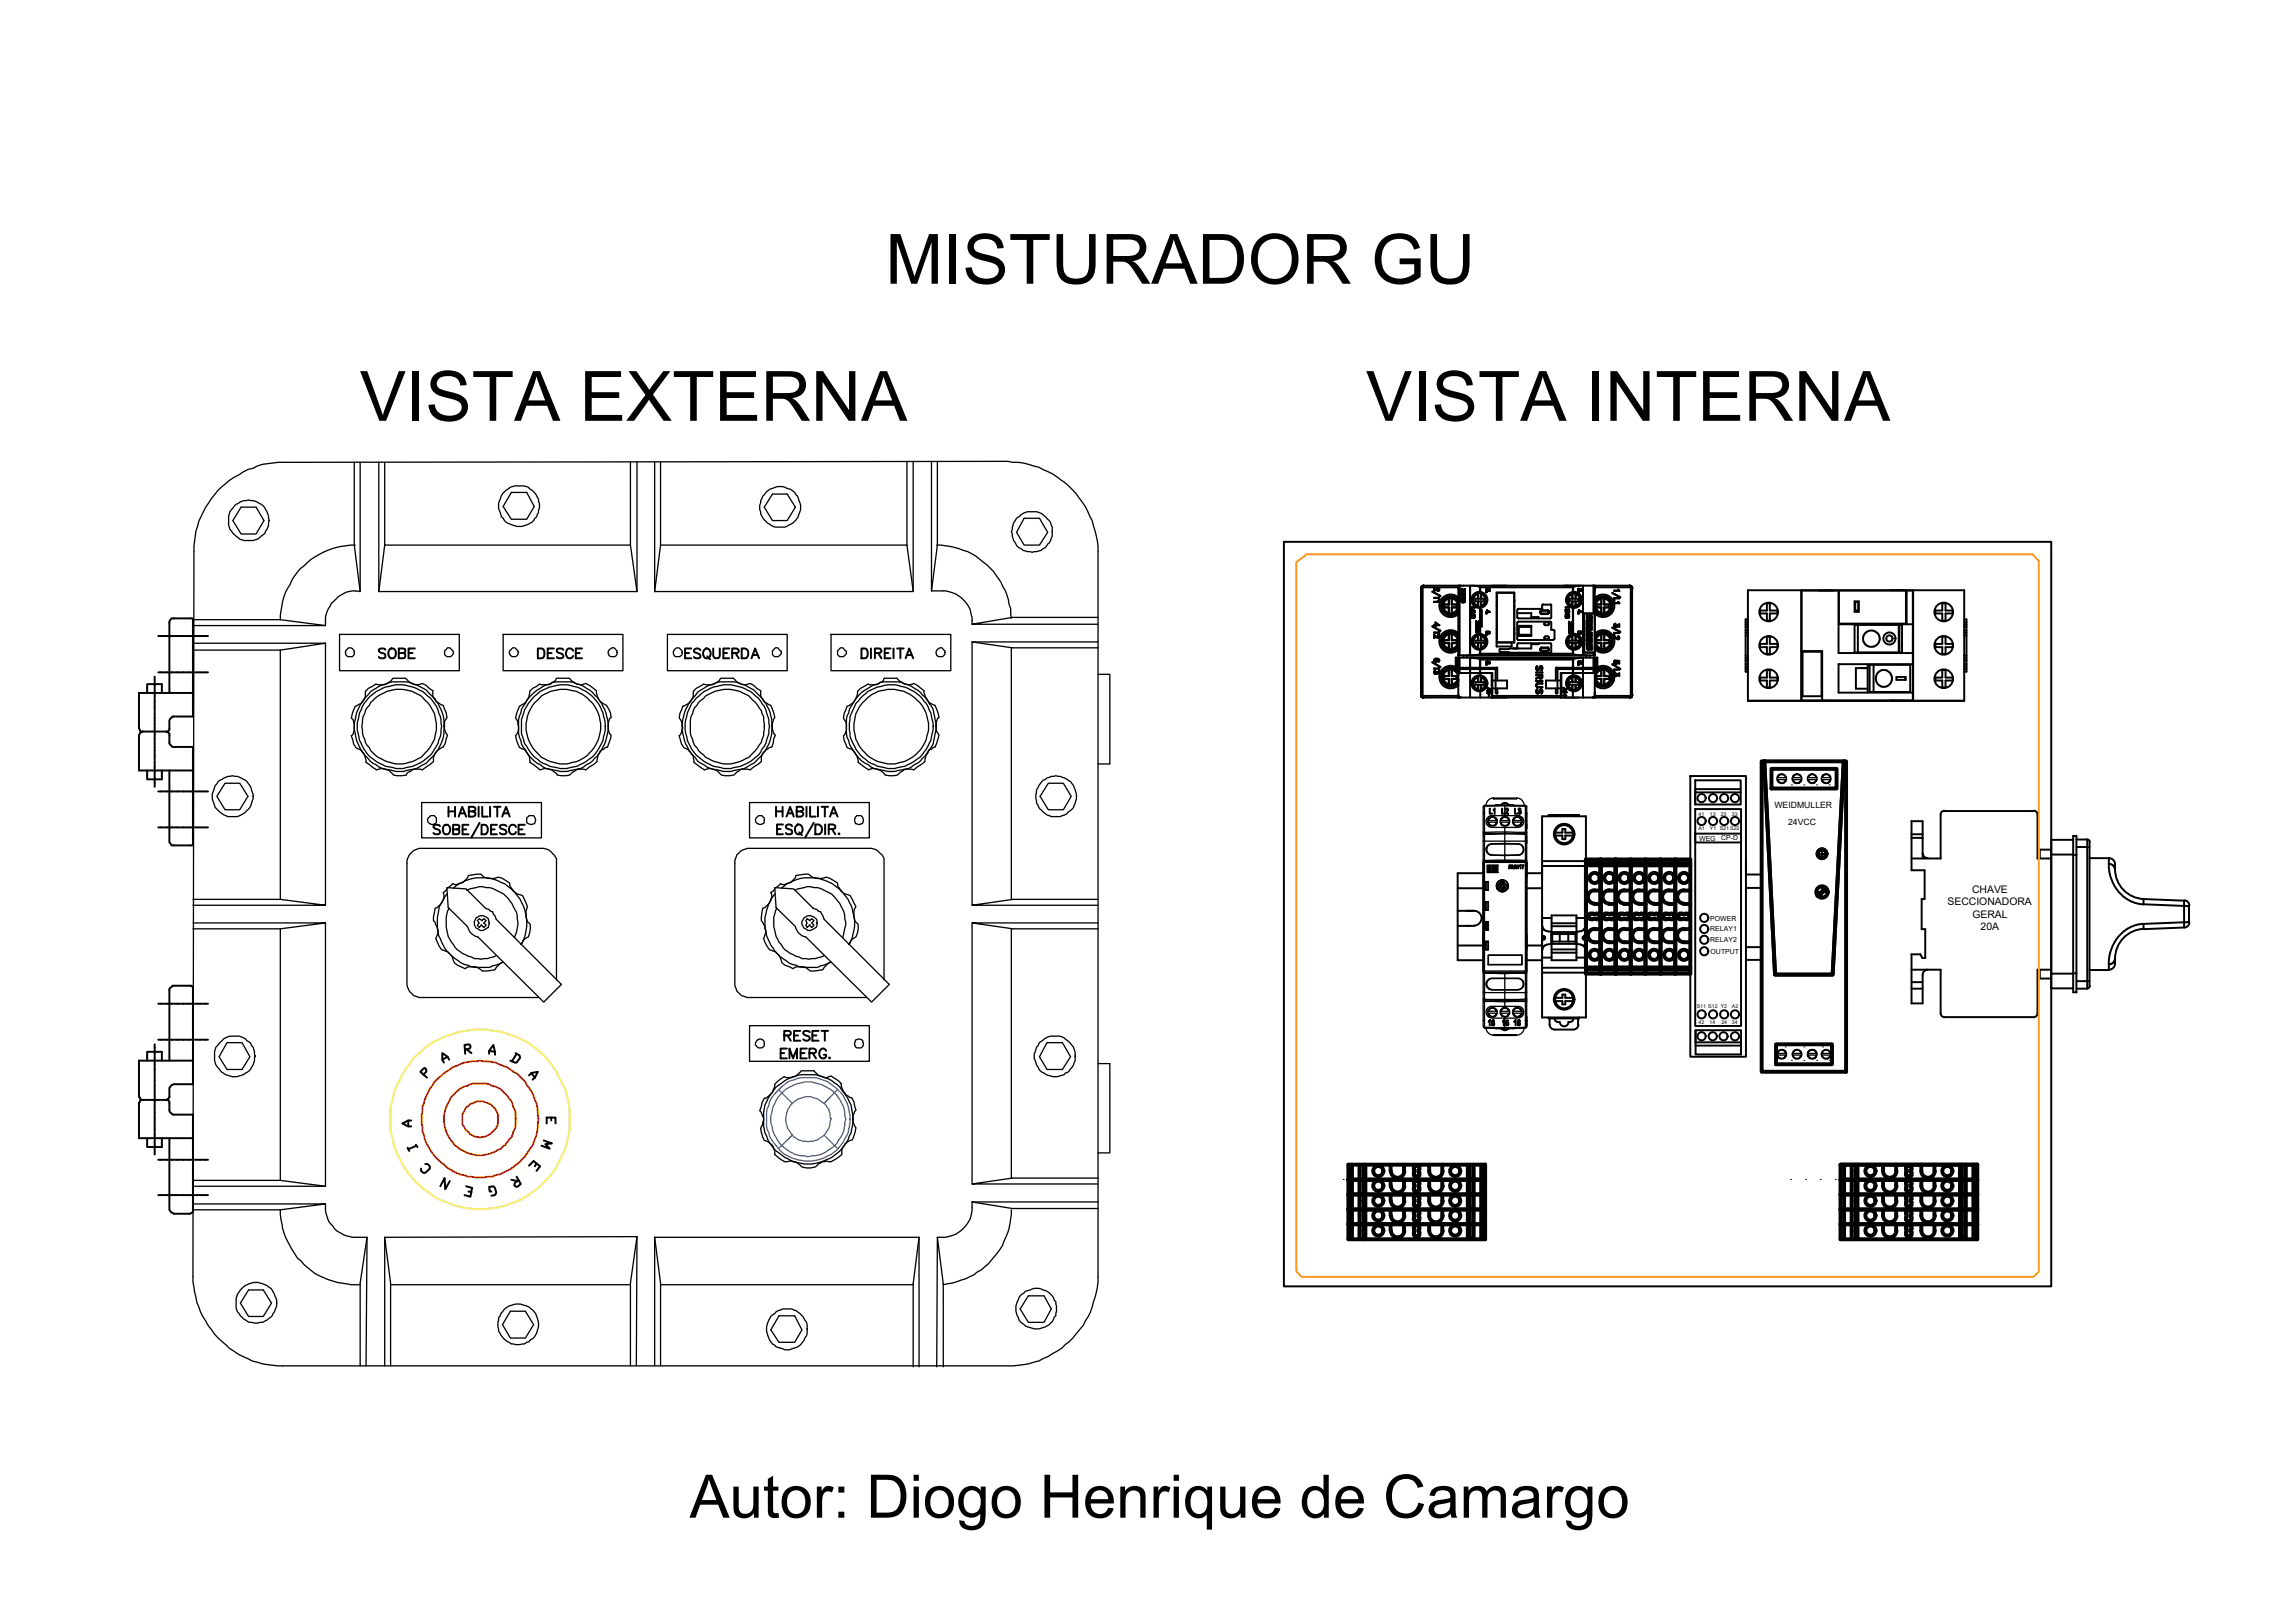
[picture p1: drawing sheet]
<svg xmlns="http://www.w3.org/2000/svg" width="297mm" height="210mm" viewBox="0 0 297 210" stroke-linecap="round" stroke-linejoin="round" font-family="sans-serif">
<defs><g id="words">
<g font-size="9">
<text x="114.5" y="36.7">MISTURADOR GU</text>
<text x="46.6" y="54.5">VISTA EXTERNA</text>
<text x="176.7" y="54.5">VISTA INTERNA</text>
</g>
<text font-size="7.8" x="89.2" y="196.4">Autor: Diogo Henrique de Camargo</text>
<text font-size="4.4" x="47.6" y="86.4">SOBE</text>
<text font-size="4" x="100.2" y="135.8">RESET</text>
<g font-size="1.3">
<text x="252" y="117.1">SECCIONADORA</text>
<text x="255.1" y="115.5">CHAVE</text>
<text x="255.2" y="118.8">GERAL</text>
<text x="256.2" y="120.4">20A</text>
</g>
<g font-size="1.1">
<text x="229.6" y="104.5">WEIDMULLER</text>
<text x="231.3" y="106.7">24VCC</text>
</g>
<g font-size=".9">
<text x="219.8" y="108.8">WEG</text>
<text x="222.7" y="108.8">CP-D</text>
<text x="221.3" y="119.2">POWER</text>
<text x="221.3" y="120.5">RELAY1</text>
<text x="221.3" y="121.9">RELAY2</text>
<text x="221.3" y="123.4">OUTPUT</text>
</g>
<g font-size=".7">
<text x="219.7" y="105.6">41</text>
<text x="219.7" y="107.5">A1</text>
<text x="221.2" y="105.6">13</text>
<text x="221.2" y="107.5">Y1 S21 S22</text>
<text x="222.6" y="105.6">23</text>
<text x="224.1" y="105.6">33</text>
<text x="219.5" y="130.5">S11 S12 Y2</text>
<text x="224.1" y="130.4">A2</text>
<text x="219.7" y="132.6">42</text>
<text x="221.2" y="132.5">14</text>
<text x="222.7" y="132.5">24</text>
<text x="224.1" y="132.5">34</text>
</g>
</g></defs>
<!-- layer: 0 -->
<g fill="none" stroke="#000" stroke-width=".25">
<path d="M166.1 70.1h99.3v96.4h-99.3zM191.7 78.9v2.2M193 75.8h1.9M202.3 75.8h1.9M235.3 76.4h1.9M244.6 76.4h1.9M19 99.7v1.2h1.9v-1.2M19 89.7v-1.2h1.9v1.2M20 87.6v.3M20 87.9v.2M20 88.2v.4M20 88.8v.5"/>
<path d="M20 89.5v.5M20 90.1h.1M20 90.3v.4M20 90.9v.5M20 91.6v.4M20 92.2v.1M20 92.3v.6M20 93v.5M20 93.7v.5M20 94.2v.2M20 94.5v.4M20 95.1v.5"/>
<path d="M20 95.8v.5M20 96.4h.1M20 96.6v.4M20 97.3v.4M20 97.9v.5M20 98.7v.5M20 99.3v.5M20.5 82.3h.3M20.5 87h.3M20.9 82.3h.6M20.9 87h.6M21.5 94.7h-3l-.4 .1-.1 .3v4.6h7"/>
<path d="M21.7 82.3h.5M21.7 87h.5M21.9 89.7v-9.3l.1-.1a.37 .37 0 0 1 .5-.3h2.4l.1 .1v12.6h-2.7l-.4 .5v1a.37 .37 0 0 1-.4 .5l.4 .2v1.3l.4 .5h2.7v12.6l-.1 .1h-2.7l-.3-.4v-9.3M22.4 82.3h.5M22.4 87h.5M23.1 82.3h.6M23.1 87h.6M23.8 82.3h.5M23.8 87h.5M24.5 82.3h.5M24.5 87h.5M25 89.7h-7v4.5l.2 .5h.3"/>
<path d="M25.3 82.3h.4M25.3 87h.4M25.9 82.3h.5M25.9 87h.5M26.6 82.3h.3M26.6 87h.3M69.6 83.9h.4a.7 .7 0 0 1 .3 1.1l-.1 .1-.6 .1zM70.9 84.5h.5M71.7 83.9h-.8v1.3h.8M72.9 84.1a.6 .6 0 0 0-.9 0l.1 .3 .7 .2 .1 .2v.2a.6 .6 0 0 1-.9 0M74.2 84.2a.48 .48 0 0 0-.6-.3 .48 .48 0 0 0-.4 .5v.3a.48 .48 0 0 0 .4 .5 .48 .48 0 0 0 .6-.3M74.5 84.5h.5"/>
<path d="M75.3 83.9h-.8v1.3h.8M88.6 84.5h.5M89.4 83.9h-.8v1.3h.8M90.6 84.1a.47 .47 0 0 0-.4-.2 .47 .47 0 0 0-.4 .3l.1 .2 .6 .2a.3 .3 0 0 1 .1 .4 .3 .3 0 0 1-.3 .2l-.4-.1-.1-.1M91.1 84.1a.46 .46 0 0 1 .5-.2 .46 .46 0 0 1 .3 .5v.3a.49 .49 0 0 1-.5 .5 .49 .49 0 0 1-.4-.5zM91.5 84.9l.3 .4M92.3 83.9v1l.1 .1a.43 .43 0 0 0 .4 .2 .43 .43 0 0 0 .3-.3v-1M93.6 84.5h.5M94.3 83.9h-.7v1.3h.7M94.7 84.5h.6a.29 .29 0 0 0 .3-.3l-.3-.3h-.6v1.3M95.2 84.5l.4 .7M96 83.9h.4a.75 .75 0 0 1 .2 1.2l-.6 .1z"/>
<path d="M97.2 85.2l.5-1.3 .5 1.3M97.4 84.8h.6M111.4 83.9h.5a.7 .7 0 0 1 .4 .7 .7 .7 0 0 1-.4 .6h-.5zM112.7 83.9v1.3M113.2 84.5h.7a.3 .3 0 0 0 .1-.4 .3 .3 0 0 0-.3-.2h-.5v1.3M113.6 84.5l.4 .7M114.5 84.5h.4M115.2 83.9h-.7v1.3h.7M115.6 83.9v1.3M116.1 83.9h.8M116.5 83.9v1.3M117.2 85.2l.4-1.3 .5 1.3"/>
<path d="M117.3 84.8h.6M193 90.3h1.9M202.3 90.3h1.9M226.1 90.7h28M244.6 90.6l1.9 .1M20 100v.6M20 100.8v.5M20 101.4v.4M20.5 107.1h.3M20.5 102.4h.3M20.9 107.1h.6M20.9 102.4h.6"/>
<path d="M21.7 107.1h.5M21.7 102.4h.5M22.4 107.1h.5M22.4 102.4h.5M23.1 107.1h.6M23.1 102.4h.6M23.8 107.1h.5M23.8 102.4h.5M24.5 107.1h.5M24.5 102.4h.5M25.3 107.1h.4M25.3 102.4h.4"/>
<path d="M25.9 107.1h.5M25.9 102.4h.5M26.6 107.1h.3M26.6 102.4h.3M56.9 106.9a.5 .5 0 0 0-.8 .1l.1 .2 .5 .2a.3 .3 0 0 1 .2 .3 .3 .3 0 0 1-.3 .3l-.4-.1-.1-.1M57.4 106.9a.47 .47 0 0 1 .5-.2 .47 .47 0 0 1 .3 .5 .56 .56 0 0 1-.1 .6 .56 .56 0 0 1-.6 .1l-.2-.4zM58 104.4v1.3M58 105h.9M58.6 107.3h.5l.3-.1v-.4l-.8-.1v1.3h.5a.32 .32 0 0 0 .3-.4 .32 .32 0 0 0-.3-.3M58.9 104.4v1.3M59.3 105.7l.5-1.3 .5 1.3M59.5 105.3h.6"/>
<path d="M59.8 107.3h.5M60.6 106.7h-.8v1.3h.8M60.6 105h.6l.3-.2a.3 .3 0 0 0-.3-.4h-.6v1.3l.8-.1a.3 .3 0 0 0 0-.5l-.2-.1M61.9 104.4v1.3M62 106.5l-1 1.9M62.3 106.7a.67 .67 0 0 1 .8 .4 .67 .67 0 0 1-.2 .8l-.6 .1zM62.4 104.4v1.3h.7M63.4 104.4v1.3M63.5 107.3h.5M63.9 104.4h.9M64.3 106.7h-.8v1.3h.8M64.3 104.4v1.3"/>
<path d="M65 105.7l.5-1.3 .4 1.3M65.1 105.3h.7M65.5 106.9a.48 .48 0 0 0-.8 .1l.1 .2 .6 .2a.31 .31 0 0 1 0 .5 .63 .63 0 0 1-.7-.1M66.7 107a.46 .46 0 0 0-.5-.3 .46 .46 0 0 0-.3 .5 .56 .56 0 0 0 .1 .6 .56 .56 0 0 0 .6 .1l.1-.2M67.1 107.3h.5M67.9 106.7h-.8v1.3h.8M100.4 105h.8M100.4 104.4v1.3M100.5 107.3h.5M101.2 104.4v1.3M101.3 106.7h-.8v1.3h.8M101.8 105.7l.4-1.3 .5 1.3"/>
<path d="M101.9 105.3h.6M102.5 106.9a.44 .44 0 0 0-.5-.2 .44 .44 0 0 0-.3 .3l.1 .2 .5 .2a.33 .33 0 0 1 .1 .5 .63 .63 0 0 1-.7-.1M102.9 107a.48 .48 0 0 1 .6-.3 .48 .48 0 0 1 .3 .5v.3a.49 .49 0 0 1-.5 .5 .49 .49 0 0 1-.4-.5zM103.1 105h.7a.3 .3 0 0 0 .1-.4 .3 .3 0 0 0-.3-.2h-.5v1.3h.5a.34 .34 0 0 0 .2-.6l-.2-.1M103.4 107.7l.3 .4M104.3 104.4v1.3M104.8 104.4v1.3h.7M105.3 106.5l-1.1 1.9M105.5 106.7a.71 .71 0 0 1 .8 .3 .66 .66 0 0 1-.4 1h-.4zM105.8 104.4v1.3M106.3 104.4h.8M106.7 104.4v1.3"/>
<path d="M106.8 106.7v1.3M107.2 107.3l.8-.1v-.4l-.2-.1h-.6v1.3M107.4 105.7l.5-1.3 .5 1.3M107.6 105.3h.5M107.6 107.3l.5 .7M108.5 107.8v.1h.1M188.6 119.8h2.1M188.6 117.9h2.2a.95 .95 0 0 1 .9 1 .95 .95 0 0 1-1 .9M188.6 114.9v9.4h3.3M191.9 113h-3.3v1.9h3.3M197.5 114.9h2M197.5 113h2"/>
<path d="M197.5 111.6v2M199.5 111.4h5.7M199.5 105.6h5.7v26.1h-5.7zM199.5 112.1h5.7M200.3 105.6v-.1h4v.1M200.7 118.8h-1.2v.3a1.38 1.38 0 0 0 .3 1.2l.3 .2 .6 .1M200.7 118.5h3.2v5.8h-3.2zM200.7 119.9h3.2M200.7 119.5h3.2M201.2 107.8h.9v-.5h.4v.5h1M201.2 108.1h.9v.5h.4v-.5h1M203.9 118.8h1.3v.3a1.21 1.21 0 0 1-.2 1.1l-.3 .3-.8 .1"/>
<path d="M218.7 100.4h7.2v36.4h-7.2zM218.7 111.4v1.9M219.3 101h5.9v3.1h-5.9zM219.3 104.7h5.9v28.1h-5.9zM219.3 102.5v1.6M225.2 102.1h-5.9v.4h5.9M225.2 107.9h-5.9v1.1h5.9M225.9 111.4v1.9M225.9 113.2h2M225.9 114.9h2M247.3 108h1.4M247.3 108.4h1.4"/>
<path d="M248.7 110.4a.66 .66 0 0 0 .7 .7M248.7 111.1v-4.8h-1.4v6.3h1.7v3.7h-.4v3.9h.5v3.8h-.4l-.3-.5h-1.1v6.4h1.4v-3.7M251.1 105.4v5.7h-3.8M251.5 105h11.6M251.6 104.9l-.5 .3v.2M263.1 104.9l.4 .3 .1 .2M263.6 105.4v5.7h1.8M265.4 110.6h2.8M265.4 110h-1.5v1.1M268.2 108.2h.4v20.2h-.4zM268.2 110.6h.4M268.2 108.7h-2.8v19.2h2.8"/>
<path d="M268.6 108.6h1.4v19.3h-1.4M268.6 109.6h1.7M270.1 108.6l.2 .2 .1 .2M270.3 111.1h2.5v.7M270.3 109v18.6M272.8 111.1a.78 .78 0 0 1 .8 .7M273.6 112.5a3.9 3.9 0 0 0 3.8 3.8M273.6 111.9v.6l-.2-.5-.5-.2a4.9 4.9 0 0 0 4.4 5.2M277.3 117l5.3 .2M277.3 117l.1-.7 5.2 .3v.6M282.6 117.2v2.2l-5.3 .2a4.9 4.9 0 0 0-4.5 5.2M282.6 117.2l.6 .1"/>
<path d="M282.6 116.5a.66 .66 0 0 1 .6 .7M283.2 119.3l-.6 .1v.6l-5.2 .2-.1-.6M283.2 117.2v2.2M283.2 119.4a.66 .66 0 0 1-.6 .6M19 137.3v-1.2h1.9v1.2M20 135.1v.4M20 135.7v.5M20 136.4v.5M20 137h.1M20 137.1v.5M20 137.8v.5M20 138.5v.5"/>
<path d="M20 139.1v.1M20 139.2v.5M20 139.9v.5M20.5 129.9h.3M20.5 134.5h.3M20.9 129.9h.6M20.9 134.5h.6M21.7 129.9h.5M21.7 134.5h.5M21.9 137.3v-9.4l.4-.3h2.5l.2 .2v12.5h-2.5a.76 .76 0 0 0-.6 .7v1l-.4 .3 .3 .1 .1 .2v1.1l.1 .2 .3 .3h2.7v12.7l-.4 .2h-2.1l-.3-.2-.3-.3v-9.3M22.4 129.9h.5M22.4 134.5h.5"/>
<path d="M23.1 129.9h.6M23.1 134.5h.6M23.8 129.9h.5M23.8 134.5h.5M24.5 129.9h.5M24.5 134.5h.5M25 137.3h-7v4.6l.3 .4h.2M25.3 129.9h.4M25.3 134.5h.4M25.9 129.9h.5M25.9 134.5h.5M26.6 129.9h.3"/>
<path d="M26.6 134.5h.3M54.8 139.1l.3-.4v-.3l-.2-.2-.5 .5 .8 .8M57.9 136.8l-.7 .3M58.1 137.1l-.2-.3-.7-.5v.8l.2 .4M60.2 135.8l.6-.1 .1-.4-.2-.2-.6 .1 .1 1.2M60.4 135.8l.6 .5M63.3 136.4v-.4l.5-.8 .2 1.3M63.3 136l.7 .1M66.7 136.3l.5 .3 .1 .3-.5 .6-.8-.2M66.8 136.4l-.6 .9M68.4 139.2l.3-.3 .9-.2-.4 .8-.3 .2M68.7 138.9l.5 .6"/>
<path d="M188.6 122.4h3.3M191.9 121v1.9M197.5 124.3h2M197.5 121v1.9M197.5 122.4h2M199.5 125.2h5.7M199.5 125.9h5.7M199.6 121.2a.19 .19 0 0 1 .2 0 .19 .19 0 0 1 0 .3 .19 .19 0 0 1-.2 0zM200.3 131.7v.1h4v-.1M200.5 132.6a.66 .66 0 0 0 .6 .6M200.5 131.8v.8M200.7 122.2h-.1a.94 .94 0 0 0-1.1 1.1v.6h1.2"/>
<path d="M200.7 120.6h.1M200.7 122.2h.1M200.7 120.6v1.6M200.7 122.9h3.2M200.7 123.3h3.2M200.8 120.6h3v1.5h-3zM200.8 121.8h3M200.8 120.9h2.1M201.2 131.8a.32 .32 0 0 0 .3 .4M201.2 129.6h.9v.4h.4v-.4h1M201.2 129.1h.9v-.4h.4v.4h1M201.5 132.3h.2"/>
<path d="M201.8 132.2a.57 .57 0 0 0 .6 .6 .57 .57 0 0 0 .5-.6M201.8 120.9v.9M202.9 132.3h.3M202.9 120.9v.9M202.9 120.9h.9M203.5 131.8a.32 .32 0 0 1-.3 .4M203.9 122.2h.1M203.9 120.6h.1M203.9 122.2h.5l.4 .2a.92 .92 0 0 1 .4 .9v.6h-1.3M204.2 131.8v.8M204.2 132.6a.66 .66 0 0 1-.7 .6h-2.4M204.8 121.2a.2 .2 0 0 1 .3 .1 .2 .2 0 0 1-.1 .3h-.1l-.1-.1z"/>
<path d="M218.7 120.7v1.9M219.4 133.3h5.8v3.2h-5.8zM219.4 133.3v1.6h5.8v.4h-5.8M225.9 122.6h2M225.9 124.2h2M247.3 127.1h1.4M247.3 125.5h3.8v5.6v.3l.5 .2M247.3 127.9h1.4M249.4 125.5a.66 .66 0 0 0-.7 .6M251.5 131.6h11.6M263.9 125.5v1.1h1.5M265.4 125.5h-1.8v5.6l-.2 .5h-.3"/>
<path d="M265.4 126h2.8M268.2 126h.4M268.6 127h1.7M270.4 127.6l-.2 .3h-.1M272.8 124.8l.6-.2 .2-.5a1.08 1.08 0 0 1-.4 1.3l-.4 .1M272.8 124.8v.7h-2.5M277.4 120.2a3.9 3.9 0 0 0-3.8 3.9M19 147.3v1.1h1.9v-1.1M20 140.6v.5M20 141.2v.1M20 141.4v.4M20 142v.5"/>
<path d="M20 142.7v.5M20 143.3v.1M20 143.5v.4M20 144.1v.5M20 144.8v.5M20 145.4v.1M20 145.6v.5M20 146.2v.5M20 146.9v.5M20 147.5v.1M20 147.7v.4M20 148.4v.4"/>
<path d="M20 149v.4M20.5 154.7h.3M20.5 150.1h.3M20.9 154.7h.6M20.9 150.1h.6M21.5 142.3h-3.3l-.1 .1v.2l-.1 .1v4.6h7M21.7 154.7h.5M21.7 150.1h.5M22.4 154.7h.5M22.4 150.1h.5M23.1 154.7h.6M23.1 150.1h.6"/>
<path d="M23.8 154.7h.5M23.8 150.1h.5M24.5 154.7h.5M24.5 150.1h.5M25.3 154.7h.4M25.3 150.1h.4M25.9 154.7h.5M25.9 150.1h.5M26.6 154.7h.3M26.6 150.1h.3M52.7 148.5l.2 .4M52.8 145v.8"/>
<path d="M53.2 145h-.4l-.7 .4 .7 .4h.4M53.8 148.1l.2 .3M53.9 148.3l-1.1 .4M55 150.6h.3l.3 .3v.3l-.6 .6h-.2l-.3-.3v-.3M58.2 152.8l-.6 1.1-.1-1.4-.5 1M60.3 153.5l.8 .2-.2 1.2-.8-.2M60.6 154.2l.4 .1M63.6 154.2h-.2l-.1-.6 .5-.1 .2 .2 .2 .7-.2 .3h-.4M66.2 152.7l.7 .1M66.8 152.3l.6 .9-.5 .4-.3-.1-.1-.2 .1-.3 .5-.2M68.4 150.8l.6-.5 .9 .6-.5 .6M69.4 150.6l-.2 .3"/>
<path d="M70.3 147.6l1.1 .4-.8 .1 .5 .5-1.1-.3M70.7 145.4v-.8h1.2v.8M71.3 144.6v.4"/>
<circle cx="202.4" cy="107.9" r="1.33"/>
<circle cx="202.4" cy="107.9" r="1.16"/>
<circle cx="220.1" cy="103.3" r=".53"/>
<circle cx="220.1" cy="106.2" r=".53"/>
<circle cx="220.5" cy="118.8" r=".53"/>
<circle cx="221.6" cy="106.2" r=".53"/>
<circle cx="221.6" cy="103.3" r=".53"/>
<circle cx="223.1" cy="106.2" r=".53"/>
<circle cx="223.1" cy="103.3" r=".53"/>
<circle cx="224.5" cy="106.2" r=".53"/>
<circle cx="224.5" cy="103.3" r=".53"/>
<circle cx="202.4" cy="129.3" r="1.33"/>
<circle cx="202.4" cy="129.3" r="1.16"/>
<circle cx="220.1" cy="134.1" r=".53"/>
<circle cx="220.1" cy="131.3" r=".53"/>
<circle cx="220.5" cy="123.1" r=".53"/>
<circle cx="220.5" cy="120.2" r=".53"/>
<circle cx="220.5" cy="121.6" r=".53"/>
<circle cx="221.6" cy="134.1" r=".53"/>
<circle cx="221.6" cy="131.3" r=".53"/>
<circle cx="223" cy="134.1" r=".53"/>
<circle cx="223.1" cy="131.3" r=".53"/>
<circle cx="224.5" cy="134.1" r=".53"/>
<circle cx="224.5" cy="131.3" r=".53"/>
</g>
<!-- layer: 00_COMPONENTS_1 -->
<g fill="none" stroke="#000" stroke-width=".25">
<path d="M226.1 76.4h28v14.3h-28zM227.7 79.4h.9v.9M227.7 79v.4M228.6 78.1v.9h-.9M228.6 78.1h.4M229 78.1v.9h.9M229.9 79.4h-.9v.9M229.9 79v.4M233 76.4v14.3M239.9 77.8h.6v1.4h-.6zM240 77.9h.4v1.1h-.4zM246.6 76.7h.1"/>
<path d="M247.5 76.4v14.3M251.3 78.1v.9h-.9v.2v.2h.9v.9M251.3 78.1h.4M251.7 78.1v.9h.9v.4h-.9v.9h-.4M225.8 80.5h.3M225.8 80.8h.3M225.8 81.1h.3M225.8 81.6h.3M225.8 81.9h.3M225.8 82.2h.3M225.8 84.9h.3M225.8 85.2h.3"/>
<path d="M225.8 85.5h.3M225.8 86h.3M225.8 86.2h.3M225.8 86.5h.3M226.1 80.2h-.3v6.7h.3M227.7 83.7h.9v.9M227.7 88.1h.9v.9M227.7 87.6v.4M227.7 83.3v.4M228.6 82.4v.9h-.9M228.6 86.8v.9h-.9M228.6 86.7h.4"/>
<path d="M228.6 82.4h.4M228.6 80.3h.4M228.6 88.9h.4M228.6 84.6h.4M229 82.4v.9h.9M229 86.8v.9h.9M229.9 88.1h-.9v.9M229.9 83.7h-.9v.9M229.9 87.6v.4M229.9 83.3v.4M233.1 84.3h2.6v6.3M233.2 84.3h2.5v5.8h-2.5z"/>
<path d="M237.9 80.8h9.6M239.9 80.9h6.2v3.5h-6.2zM240.4 80.9v3.5M240.7 86.5h.9h-1.5v2.6h1.5M241.6 86h5.5v3.5h-5.5zM241.9 86v3.5M242.4 86v3.5M242.9 87.1l.1-.1a1.06 1.06 0 0 1 1.5 .1 1.06 1.06 0 0 1-.1 1.5 1.06 1.06 0 0 1-1.5-.1l-.2-.6v-.5zM245.3 87.6h1.2v.4h-1.2zM245.6 80.9v3.5M245.7 80.9v3.5M246.5 87.6v.4"/>
<path d="M246.6 80.7v-4.3h-8.7v4.3h8.8M246.7 80.8v-4.4h.8v14.2h-14.4v-14.2h4.8v8.1h9.6M247.5 86h-9.6v3.6h9.6M250.4 83.7h.9v.9M250.4 88.1h.9v.9M250.4 87.6v.4M251.3 82.4v.9h-.9v.4M251.3 86.8v.9h-.9M251.3 82.4h.4M251.3 86.7h.4v1h.9M251.3 84.6h.4M251.3 88.9h.4"/>
<path d="M251.7 82.4v.9h.9v.4M252.6 83.7h-.9v.9M252.6 88.1h-.9v.9M252.6 87.6v.4M254.1 80.2h.3v6.7h-.3M254.1 80.5h.3M254.1 80.8h.3M254.1 81.1h.3M254.1 81.6h.3M254.1 81.9h.3M254.1 82.2h.3M254.1 84.9h.3"/>
<path d="M254.1 85.2h.3M254.1 85.5h.3M254.1 86h.3M254.1 86.2h.3M254.1 86.5h.3"/>
<circle cx="228.8" cy="79.2" r="1.21"/>
<circle cx="251.5" cy="79.2" r="1.21"/>
<circle cx="228.8" cy="83.5" r="1.21"/>
<circle cx="228.8" cy="87.8" r="1.21"/>
<circle cx="242.1" cy="82.7" r="1.05"/>
<circle cx="244.4" cy="82.6" r=".78"/>
<circle cx="244.4" cy="82.6" r=".4"/>
<circle cx="251.5" cy="83.5" r="1.21"/>
<circle cx="251.5" cy="87.8" r="1.21"/>
</g>
<!-- layer: 0 -->
<g fill="none" stroke="#000" stroke-width=".17">
<path d="M45.8 59.8v10.7l.8 6.1a3.3 3.3 0 0 0-3.4 1.2 3.7 3.7 0 0 0-1.1 3.2M46.6 59.8v16.8M49 59.8v16.8M49.8 59.8v10.7h31.8M81.6 59.8v10.7M82.4 59.8v16.8M84.7 59.8v16.8M85.5 59.8v10.7M117.3 59.7v10.8M118.1 59.7v16.8l-.8-6M120.5 59.7v16.8M121.3 59.7v10.8l-.8 6"/>
<path d="M30.3 65.5a2.56 2.56 0 0 1 3-.5 2.35 2.35 0 0 1 1.4 2.1 2.52 2.52 0 0 1-1.1 2.5 3 3 0 0 1-2.6 .2l-.7-.6a2.21 2.21 0 0 1-.7-2.1v-.3a1.51 1.51 0 0 1 .5-1zM31.2 65.6h1.9l1 1.8-1 1.7h-1.9l-1.1-1.7zM46 70.5a9.7 9.7 0 0 0-8.2 4.5l-.3 .6a8.2 8.2 0 0 0-1.2 4.6M49 76.6h33.4M49.8 70.5l-.8 6.1M65.1 63.8l.2-.2a2.66 2.66 0 0 1 2.8-.6 2.69 2.69 0 0 1 1.4 3.6 2.59 2.59 0 0 1-2.7 1.5 2.59 2.59 0 0 1-2.2-2.1 2.61 2.61 0 0 1 .5-2.2zM66.2 63.7h1.9l1 1.8-1 1.7h-1.9l-1.1-1.7zM81.6 70.5l.8 6.1M84.7 76.6h33.4M85.5 70.5h31.8M85.5 70.5l-.8 6.1M99.1 63.7a2.56 2.56 0 0 1 3.9 .3 2.48 2.48 0 0 1 .4 2.5 2.73 2.73 0 0 1-3.4 1.6 2.73 2.73 0 0 1-1.7-2.7l.1-.6 .3-.6z"/>
<path d="M99.9 63.9h1.9l1.1 1.7-1.1 1.8h-1.9l-1-1.8zM120.5 76.5a5.4 5.4 0 0 1 2.9 .3 3.9 3.9 0 0 1 2.4 4M121.2 70.5a10.3 10.3 0 0 1 5.1 1.5 9.7 9.7 0 0 1 3.5 4 7.6 7.6 0 0 1 1 3.4v.6M131.6 67l.3-.2a2.03 2.03 0 0 1 1.9-.6 2.08 2.08 0 0 1 1.7 1l.2 .2a2.91 2.91 0 0 1 0 2.8l-.2 .2a2.23 2.23 0 0 1-1.7 1 2.25 2.25 0 0 1-2.5-1.2l-.2-.3-.1-.5a2.72 2.72 0 0 1 .6-2.4zM132.5 67.1h2l1 1.8-1 1.6h-2l-1-1.6zM142.1 79.9h-11.1l-5.2 .9h16.3M25.1 80.2h11.2M25.1 84.1h11.2M25.1 83.2h17M25.1 81h17M36.3 84.1v32.3M36.3 80.2l5.8 .8"/>
<path d="M42.1 83.2l-5.8 .9M42.1 83.2v34M43.9 82.1h15.5v4.7h-15.5zM47.3 89.5l.4-.4 .9-.6a1.77 1.77 0 0 0 2.2-.7h1.1a1.18 1.18 0 0 1 1.1 .5l.3 .1a1.26 1.26 0 0 0 1.3 0l.5 .3 .9 .7a1.02 1.02 0 0 0 .3 1 1.32 1.32 0 0 0 1 .9l.4 1 .1 .6a1.74 1.74 0 0 0 .1 2.2l-.3 1.1-.3 .5a1.78 1.78 0 0 0-1.2 1.9l-1.5 1-.5-.1a.95 .95 0 0 0-1 .3l-.3 .1-.2 .4-.6 .1-1.1-.1a1.84 1.84 0 0 0-2.2-.7l-1.3-.9a1.97 1.97 0 0 0-1.4-2l-.3-.4-.2-1.1a1.46 1.46 0 0 0 .3-1.2 1.36 1.36 0 0 0-.3-1.1l.1-.6 .4-.9a1.76 1.76 0 0 0 1.3-1.9zM47.7 90.4a5.5 5.5 0 0 1 8.3 .3 7 7 0 0 1 1.1 3.3 6.7 6.7 0 0 1-1.4 3.7 5.5 5.5 0 0 1-8.3-.4 5.2 5.2 0 0 1-1.2-3.3 5.4 5.4 0 0 1 1.5-3.6zM47.9 89.6a5.5 5.5 0 0 1 3.8-1.4 3 3 0 0 1 1.8 .3l.8 .3a2.9 2.9 0 0 1 1.5 1.2 5.5 5.5 0 0 1 1.6 3.6 5.5 5.5 0 0 1-2 4.9l-.3 .3a6.8 6.8 0 0 1-3.9 1l-.8-.2a2.7 2.7 0 0 1-1.8-.7 2.97 2.97 0 0 1-1.3-1.1 5.9 5.9 0 0 1-1.2-5.5l.6-1.3zM47.9 90.9a4.8 4.8 0 0 1 5.9-1.2 4.8 4.8 0 0 1 2.5 5.5 5.4 5.4 0 0 1-1.8 2.8 4.9 4.9 0 0 1-6-.3l-.6-.6-.1-.4a4.2 4.2 0 0 1-.9-3.5l.1-.5 .3-.7zM57.5 84.2l.3-.3a.62 .62 0 0 1 .9 .5 .59 .59 0 0 1-.7 .6 .59 .59 0 0 1-.5-.8zM65.1 82.1h15.5v4.7h-15.5zM65.9 84.2l.3-.3a.62 .62 0 0 1 .9 .5 .62 .62 0 0 1-.6 .6 .62 .62 0 0 1-.6-.6zM68.4 90.3l.3-.3a5.5 5.5 0 0 1 3.8-1.8h.3a2.79 2.79 0 0 1 1.9 .3 4.9 4.9 0 0 1 2.8 2.1 5.6 5.6 0 0 1 0 6.8l-.2 .4-1 1a5.9 5.9 0 0 1-7.2-.3 3.9 3.9 0 0 1-1.1-1.5 4.9 4.9 0 0 1-.9-3.4v-.5l.4-1.3zM68.6 98.7l-.1-.3a1.72 1.72 0 0 0-1.3-1.7l-.4-.9-.1-.6a1.9 1.9 0 0 0 0-2.3 3 3 0 0 1 .7-1.6 2.01 2.01 0 0 0 1.1-1.8l.4-.4 .9-.6 .5 .1a1.02 1.02 0 0 0 1.1-.3l.5-.2 .1-.3h1.6a1.84 1.84 0 0 0 2.2 .6l1.4 1a1.89 1.89 0 0 0 1.3 1.9l.5 1 .1 .6a1.46 1.46 0 0 0-.4 1.2 1.36 1.36 0 0 0 .4 1l-.5 1.6-.8 .3-.5 .7-.1 .9-1.4 1-.3-.1a1.86 1.86 0 0 0-1.8 .8l-.5 .1-1.1-.1a1.73 1.73 0 0 0-2.2-.7l-1.4-.9"/>
<path d="M68.9 90.4a5.5 5.5 0 0 1 3.6-1.8 5.4 5.4 0 0 1 5.8 5.3 5.4 5.4 0 0 1-5.6 5.6 5.4 5.4 0 0 1-5.2-5.9 4.7 4.7 0 0 1 1.4-3.2zM69.2 90.9a4.8 4.8 0 0 1 6.6-.7 4.8 4.8 0 0 1 1.1 6.5 4.8 4.8 0 0 1-6.5 1.5l-.4-.2a5.3 5.3 0 0 1-1.9-4.4v-.4a4.7 4.7 0 0 1 1.1-2.3zM78.8 84.1a.58 .58 0 0 1 .5-.3 .58 .58 0 0 1 .5 .4 .59 .59 0 0 1-.5 .8 .59 .59 0 0 1-.6-.7zM86.3 82.1h15.5v4.7h-15.5zM89.7 89.5l.4-.4 .9-.6a1.8 1.8 0 0 0 2.2-.7h1.1a1.2 1.2 0 0 1 1.1 .5l.3 .1a1.37 1.37 0 0 0 1.4 0l1.3 1a1.14 1.14 0 0 0 .3 1l.3 .5 .7 .4 .5 1.6a1.74 1.74 0 0 0 .1 2.2l-.2 .5-.2 1.1a1.73 1.73 0 0 0-1.4 1.9l-1.4 1-.6-.1a.91 .91 0 0 0-1 .3l-.6 .5-.5 .1-1.1-.1a1.84 1.84 0 0 0-2.2-.7l-1.3-.9-.1-.9-.8-.8a1.1 1.1 0 0 1-.9-1.2l-.1-.6 .3-.4 .1-.6v-.2a1.36 1.36 0 0 0-.4-1.1l.1-.6 .3-.9a1.74 1.74 0 0 0 1.4-1.9zM90.1 90.4a5.5 5.5 0 0 1 8.3 .3 5.5 5.5 0 0 1 .9 4.6 2.98 2.98 0 0 1-.7 1.7 2.61 2.61 0 0 1-1.2 1.3 5.5 5.5 0 0 1-3.8 1.2 6.5 6.5 0 0 1-3.5-1.8 5.5 5.5 0 0 1-.8-6.3l.2-.4zM90.2 89.6a5.8 5.8 0 0 1 3.9-1.4 3.2 3.2 0 0 1 1.8 .3 5.8 5.8 0 0 1 1.9 10l-.3 .3a6.5 6.5 0 0 1-3.9 1l-.9-.2a2.71 2.71 0 0 1-1.7-.7l-.3-.1a5.9 5.9 0 0 1-2.4-5.7 6 6 0 0 1 1.7-3.1zM90.4 90.9l.3-.3a4.7 4.7 0 0 1 7.5 1l.3 .4a5.7 5.7 0 0 1 0 4.1l-.8 1-.8 .9a6.5 6.5 0 0 1-3.2 .9 5.2 5.2 0 0 1-3.3-1.8l-.7-1a5.7 5.7 0 0 1 .2-4.5zM99.9 84.2l.1-.1a.45 .45 0 0 1 .4-.3 .45 .45 0 0 1 .5 .3 .41 .41 0 0 1 .2 .4 .41 .41 0 0 1-.3 .4 .56 .56 0 0 1-.7 0 .56 .56 0 0 1-.2-.7zM107.5 82.1h15.5v4.7h-15.5zM108.4 84.2v-.1a.45 .45 0 0 1 .5-.3 .45 .45 0 0 1 .4 .3 .41 .41 0 0 1 .2 .4 .41 .41 0 0 1-.3 .4 .56 .56 0 0 1-.7 0 .56 .56 0 0 1-.1-.7zM110.9 89.5l.4-.4 1-.6 .5 .1a1.09 1.09 0 0 0 1-.3l.3-.1 .2-.1 .1-.3h1.6a1.84 1.84 0 0 0 2.2 .6l1.3 1a1.95 1.95 0 0 0 1.5 1.9l.5 1.6a1.46 1.46 0 0 0-.4 1.2 1.36 1.36 0 0 0 .4 1l-.5 1.6h-.3l-.2 .3a1.1 1.1 0 0 0-.8 1v.6l-1.5 1-.5-.1a.99 .99 0 0 0-1 .3l-.6 .5-.5 .1-1.1-.1a1.73 1.73 0 0 0-2.1-.7l-1.4-.9v-.3a1.91 1.91 0 0 0-1.4-1.7l-.4-.9-.1-.6a1.9 1.9 0 0 0 0-2.3l.1-.6 .4-.9a1.96 1.96 0 0 0 1.3-1.9z"/>
<path d="M111.1 90a5.8 5.8 0 0 1 3.8-1.8h.4a2.92 2.92 0 0 1 1.8 .3l.4 .1a5.5 5.5 0 0 1 2.7 2.4 2.29 2.29 0 0 1 .7 1.6 5.1 5.1 0 0 1-.1 3.2l-.1 .5-.7 1.1-1.3 1.4a5.9 5.9 0 0 1-6.8 0l-.8-.7a5.8 5.8 0 0 1-1.6-3.6v-.5a2.67 2.67 0 0 1 .3-1.7l.1-.5 .2-.4zM111.3 90.4a5.5 5.5 0 0 1 3.6-1.8 5.7 5.7 0 0 1 5.1 2.8 7.2 7.2 0 0 1 .7 3.1 5.8 5.8 0 0 1-3.6 4.7 5.5 5.5 0 0 1-3.6 0 5.6 5.6 0 0 1-1.9-1.2l-.3-.3a5.5 5.5 0 0 1-.6-6.7zM111.6 90.9a4.8 4.8 0 0 1 7.7 .5 4.8 4.8 0 0 1-2.6 7.3 4.8 4.8 0 0 1-6.2-4.7 4.2 4.2 0 0 1 1.1-3.1zM121.2 84.1a.51 .51 0 0 1 .5-.3 .51 .51 0 0 1 .4 .3 .51 .51 0 0 1 .1 .7 .51 .51 0 0 1-.6 .2h-.1a.55 .55 0 0 1-.3-.9zM125.8 83.1v34.1M125.8 83.1h16.3M125.8 83.1l5.2 .7h11.1M130.8 83.8v32.6M142.1 87.3h1.5v11.6h-1.5M25 119.4h17.1l-5.8 .8M25 116.4h11.3M28.2 101.1a2.74 2.74 0 0 1 4.1 .6l.2 .2a2.43 2.43 0 0 1 0 2.3 2.68 2.68 0 0 1-2.1 1.5 2.67 2.67 0 0 1-2.9-2.6v-.3l.3-1.1z"/>
<path d="M29.1 101.4h1.9l1.1 1.7-1.1 1.7h-1.9l-1-1.7zM36.3 116.4l5.8 .8h-17.1M42.1 119.4v34.1M54.6 103.9h15.4v4.5h-15.4zM55.4 105.8a.57 .57 0 0 1 .7-.2 .57 .57 0 0 1 .4 .6v.2a.63 .63 0 0 1-.8 .3 .63 .63 0 0 1-.4-.6zM57.8 115l-.5 .5a1.73 1.73 0 0 1-1 2l-.2 1.6a1.98 1.98 0 0 1 .3 2.4l.7 1.4a2.03 2.03 0 0 1 1.7 1.7l.4 .3 1 .5a1.76 1.76 0 0 1 2.2 .3l1.6-.2 .8-.9 .3-.1-1.7 .7h-.5a5.8 5.8 0 0 1-6.2-6.9 5.1 5.1 0 0 1 1.1-2.6M57.8 114.9l2.5 .1 2.5 2.5 .9 .5 .5 1 8.4 8.4-2.3 2.3-8.5-8.4-.4-.2a1.59 1.59 0 0 1-.9-1.2l-2.5-2.5zM58 114.9l.6-.5 .3 .1 .4-.1a1.15 1.15 0 0 0 1-.6l.3-.5 1.6-.2a1.93 1.93 0 0 0 2.3 .4l.5 .2 .9 .6a1.72 1.72 0 0 0 1.7 1.6l.6 1.4-.1 .3a1.86 1.86 0 0 0 .5 2v.6l-.2 1.1a1.61 1.61 0 0 0-1 .9M58.1 117.5a4 4 0 0 0-.3 2.9 4.6 4.6 0 0 0 2 3l1.6 .7h.8h.9l1.1-.4M58.7 114.9a5.4 5.4 0 0 1 6.1-.7 5.3 5.3 0 0 1 2.9 3 6 6 0 0 1-.2 5M60.4 115.2l.4-.2a4.6 4.6 0 0 1 4.9 1.3 4.6 4.6 0 0 1 .8 5M61.6 118.8a1.14 1.14 0 0 1 1.6 .1l.1 .4-.1 .7-.3 .2a.76 .76 0 0 1-1.1 0 .88 .88 0 0 1-.2-1.4z"/>
<path d="M62.3 119.1l.3-.2 .3 .2-.3 .3 .3 .3-.3 .3-.3-.3M62.4 119.1l-.4-.2-.2 .2 .2 .3-.2 .3 .2 .3 .3-.4M68.1 105.8a.61 .61 0 0 1 .9-.2 .61 .61 0 0 1 .1 .9 .61 .61 0 0 1-.9 0l-.1-.1zM97 103.9h15.5v4.5h-15.5zM97.8 105.8a.57 .57 0 0 1 .7-.2 .57 .57 0 0 1 .4 .6v.2a.63 .63 0 0 1-.7 .3 .63 .63 0 0 1-.5-.6zM100.2 115l-.2 .3-.3 .2a1.13 1.13 0 0 1-.1 1.2l-.6 .7-.3 .1-.2 1.2v.4l.5 .7 .1 .6v.3l-.3 .8 .2 .4 .6 1a2.06 2.06 0 0 1 1.6 1.7l.3 .3 1.1 .5a1.76 1.76 0 0 1 2.2 .3l1.7-.2 .7-.9 .3-.1-1.7 .7h-1a2.92 2.92 0 0 1-1.8-.3 3 3 0 0 1-1.7-.8 5.9 5.9 0 0 1-1.4-8l.3-.4M100.2 114.9l2.5 .1 2.5 2.5 .5 .2 .2 .2 .3 .1 .4 1 8.4 8.4-2.2 2.3-8.5-8.4a1.8 1.8 0 0 1-1.4-1.4l-2.5-2.5zM100.4 114.9l.6-.5 .3 .1 .5-.1a1.68 1.68 0 0 0 1.2-1.1l1.6-.2a1.89 1.89 0 0 0 2.3 .4l.5 .2 1 .6a1.72 1.72 0 0 0 1.6 1.6l.7 1.4a2.18 2.18 0 0 0-.1 2l.4 .3v.6l-.3 1.1h-.1a1.68 1.68 0 0 0-.8 .9M100.5 117.5a4.5 4.5 0 0 0 .6 4.7 3.6 3.6 0 0 0 2.3 1.6l.3 .3h.9h.9l1.1-.4M101.1 114.9a5.7 5.7 0 0 1 9.4 3.7 6 6 0 0 1-.6 3.6M102.8 115.2l.4-.2a4.7 4.7 0 0 1 5.8 2.7l.2 .4 .2 1.3v.3l-.4 1.6M104 118.8a1 1 0 0 1 1.4-.1 1 1 0 0 1 .2 1.3l-.3 .2a.76 .76 0 0 1-1 0 .79 .79 0 0 1-.3-1.3z"/>
<path d="M104.7 119.1l.3-.2 .3 .2-.3 .3 .3 .3-.3 .3-.3-.3M104.8 119.1l-.4-.2-.1 .2 .1 .3-.1 .3 .1 .3 .4-.4M110.6 105.8a.6 .6 0 0 1 1 0 .6 .6 0 0 1-.4 .9h-.1a.59 .59 0 0 1-.5-.9zM125.8 119.4v33.8M135.6 101.4h2l1 1.7-1 1.7h-2l-1-1.7zM142.1 119.4h-16.3l5.2 .8h11.1M142.1 116.4h-11.1l-5.2 .8h16.3M191.9 111.6h.2v14.1h5.2v.1h-5.2v-.1h-.2M191.9 111.6v14.1M192.1 104.3l-.2 .1v3.6M192.1 104.2h2.6v.1M192.1 111.4h5.2"/>
<path d="M192.1 111.4h5.2v.2h-5.2zM192.1 108.9v-.9l2.6-.1v1h2.6v2.5M192.1 107.8v.2h-.2v3.6M192.1 104.2v.1M192.1 111.4h-.2M192.1 108.8h-.2M192.1 105.2h-.2M192.1 107.8l-.2 .2M192.1 104.2l-.2 .2M192.1 111.4l-.2 .2M192.2 119.3v1zM192.2 119.3h.3h-.3"/>
<path d="M192.2 114.1h.3v1.1h-.3h.3v-1.1zM192.2 116.7h.4v1.1h-.4zM192.2 114.1h.4v1.1h-.4zM192.2 119.3h.4v1h-.4M192.2 114.1v1.1M192.2 119.3v1M192.3 109.9h.1M192.3 109.7v.4M192.3 109.6h.1M192.3 110.2v.1M192.4 110.3h.1M192.4 109.5h.1"/>
<path d="M192.4 111.9h1.4v.1h-1.3v.6h.1v-.4h.1v.4h.1v-.4h.1v.5h-.5zM192.4 112.8h1.3v-.1h-.3v-.5h.4v.7h-1.4zM192.5 106.4h.1M192.5 106.2h.1M192.5 119.3v1v-1M192.5 116.7h-.3v1M192.5 116.7v1h-.3M192.6 106.4h1a.55 .55 0 0 1-.5 .4 .55 .55 0 0 1-.5-.4zM192.7 104.6h.1v.7h.3h-.4zM192.7 105.9a.56 .56 0 0 1 .9 .3h-1zM193 112.2h.3v.3h-.2v.1h.2v.1h-.3zM193 109.2h1.7v-.1l1.9 .1a.73 .73 0 0 1 .5 .9 .73 .73 0 0 1-.7 .6l-3.4-.1"/>
<path d="M193 109.2a.7 .7 0 0 0-.7 .7 .7 .7 0 0 0 .7 .7M193.1 112.2h.1v.2h-.1zM193.2 104.7l.2-.1v.7h-.1v-.6l-.1 .2zM193.2 103.3h3v.1h-3zM193.2 103.3h3M193.2 103.3a.95 .95 0 0 0-.9 .9M193.5 112.2h.2v.4h-.2zM193.6 104.2h.6M193.6 104.1h-.1M193.6 106.2h.1M193.6 106.4h.1M193.7 115h.3v.3"/>
<path d="M193.9 114.5v.3M194 115.3l.3 .1M194.1 106.4h.1M194.1 106.2h.1M194.1 114.5h-.3l.4 .1M194.2 106.4h1a.55 .55 0 0 1-.5 .4 .55 .55 0 0 1-.5-.4zM194.2 114.5l.1 .1M194.2 114.7l.1 .1M194.2 114.7v.1M194.2 114.7l-.4 .1h.3M194.2 114.8h.1v.1zM194.2 114.4l.1 .2v-.1"/>
<path d="M194.2 114.6v.1M194.2 104.1a.61 .61 0 0 1 1 0M194.2 115.1h.1M194.2 106h.1a.53 .53 0 0 1 .5-.2 .53 .53 0 0 1 .4 .4h-1zM194.2 114.1l.1 .4-.1-.1zM194.3 114.1h-.1M194.3 114.1h.2M194.3 114.9l-.1 .3v-.3M194.3 115.4v-.4v.4M194.3 114.1v.2M194.3 114.2h.2M194.3 115h.2"/>
<path d="M194.3 115.4h.2M194.3 115.4h.1M194.3 104.2a.53 .53 0 0 1 .8 0M194.3 114.5h.1M194.3 114.8h.1M194.3 113.9l-.7 .8M194.3 104.6h.1v.7h.3h-.4zM194.3 104.2a.49 .49 0 0 1 .8 0M194.4 113.9l.7 .8zM194.4 113.9a.74 .74 0 0 0-.8 .5 .74 .74 0 0 0 .4 .9M194.4 113.9a.75 .75 0 0 1 .7 .7 .75 .75 0 0 1-.6 .8l-.1-.4v.4M194.4 114.9l.1 .3v-.3"/>
<path d="M194.4 114.1v.2zM194.4 115.4h.1M194.5 114.8v-.1l-.1 .2 .1-.1M194.5 114.4v-.3l-.1 .4M194.5 114.5v.1l-.1-.1 .1-.1v.2M194.5 115.1h.1M194.5 114.7l.3 .1h-.3M194.5 114.5h.3l-.3 .1v.1M194.7 111.3v-.6h-1.7a.74 .74 0 0 1-.7-.8 .74 .74 0 0 1 .7-.7l1.7-.1v-.2h-2.6v2.5M194.7 107.8v-.1h-2.6v.2l2.6-.1v.1M194.7 107.9l2.6 .1v.9M194.7 104.3h2.6v.9"/>
<path d="M194.7 107.1l-1.8-.1a.74 .74 0 0 1-.6-.8 .74 .74 0 0 1 .7-.6h1.7v-1.3h-2.6v3.4h-.2M194.7 107.8v.1M194.7 107.7h2.6v.2l-2.6-.1zM194.7 105.6h1.9a.75 .75 0 0 1 .5 .8 .75 .75 0 0 1-.7 .7h-1.7M194.7 104.3v-.1h2.6l.2 .2M194.7 107.1v.6M194.7 109.2h1.7a.7 .7 0 0 1 .7 .7 .7 .7 0 0 1-.7 .7l-1.7 .1zM194.8 104.7a.24 .24 0 0 1 .3 0 .24 .24 0 0 1-.1 .4l-.2 .2h.3h-.4l.3-.3a.13 .13 0 0 0 .1-.2 .13 .13 0 0 0-.2-.1 .13 .13 0 0 0-.1 .1h-.1zM194.9 114.5v.3M195 115h.1M195 115h-.3v.3M195.1 114.9h.1"/>
<path d="M195.1 114.4h.1M195.1 114.5h.1M195.2 104.2h.6M195.2 106.2h.1M195.2 111.9l.3 .1-.1 .2 .2 .2-.2-.2h-.1l-.1 .2zM195.2 106.4h.1M195.3 112h.1l.1 .1-.2 .1zM195.6 111.9h.1l.1 .5 .2-.5v.5l-.1-.4-.1 .4-.1-.4-.1 .4zM195.7 106.4h.1M195.7 106.2h.1M195.8 106.4h1a.54 .54 0 0 1-.5 .4 .54 .54 0 0 1-.5-.4zM195.9 106a.52 .52 0 0 1 .5-.2 .52 .52 0 0 1 .4 .4h-1z"/>
<path d="M195.9 104.6h.1v.7h.3h-.4zM196 111.9h.1l.1 .5 .1-.5 .1 .5 .1-.5v.5l-.2-.4-.1 .4zM196.2 103.3a.95 .95 0 0 1 1 .9M196.5 104.6a.21 .21 0 0 1 .2 .1 .21 .21 0 0 1 0 .3 .2 .2 0 0 1 0 .3 .2 .2 0 0 1-.3-.2l.2 .2 .1-.1v-.2h-.2v-.1a.11 .11 0 0 0 .2-.1 .11 .11 0 0 0-.1-.1 .11 .11 0 0 0-.1 .1zM196.6 112l.2-.1v.5l-.1-.4v.1zM196.8 106.2h.1M196.8 106.4h.1M196.9 111.9h.2l-.1 .5v-.2l.1-.2zM196.9 110.4h.1M196.9 109.5h.1M197 109.6h.1M197 109.6v.1"/>
<path d="M197 110.2v.1M197.1 109.7v.4M197.3 108h.2v.9M197.3 105.2l.1 2.5h.1M197.3 104.3l.2 .1v.8M197.3 111.6h.2v14.1h-.2zM197.3 111.4h.1M197.3 111.4l-2.6-.1v.1v-.1l-2.6 .1M197.4 111.4l.1 .2M197.4 108.8h.1M197.4 105.2h.1M197.4 111.4h.1"/>
<path d="M197.4 107.8v.2M197.4 104.2v.1M197.5 111.4v14.3M197.5 107.7v.3l-.1-.2M197.5 105.2v2.5M197.5 108.3v3.1M229.9 100.9h.1M229.9 100.6h.1M230 100.9h1a.52 .52 0 0 1-.5 .4 .52 .52 0 0 1-.5-.4zM230.1 100.4a.52 .52 0 0 1 .5-.2 .52 .52 0 0 1 .4 .4h-1zM231 100.9h.1M231 100.6h.1"/>
<path d="M231.9 100.9h.1M231.9 100.6h.1M232 100.9h1a.52 .52 0 0 1-.5 .4 .52 .52 0 0 1-.5-.4zM232.1 100.4l.1-.1a.53 .53 0 0 1 .8 .3h-1zM233 100.9h.1M233 100.6h.1M233.8 100.9h.1M233.8 100.6h.1M233.9 100.9h1.1l-.3 .4h-.4a.36 .36 0 0 1-.3-.4zM234 100.4a.54 .54 0 0 1 1 .2h-1.1zM235 100.6h.1M235 100.9h.1"/>
<path d="M235.7 100.9h.1M235.7 100.6h.1M235.7 100.9h1.1a.52 .52 0 0 1-.6 .4 .52 .52 0 0 1-.5-.4zM235.8 100.5l.2-.2a.52 .52 0 0 1 .8 .3h-1.1zM236.8 100.9h.1M236.8 100.6h.1M25 120.2h11.3M28.9 134.5a2.91 2.91 0 0 1 2.9 0l.4 .3a2.64 2.64 0 0 1-.5 4.1 2.64 2.64 0 0 1-3.9-1.4v-.5a2.24 2.24 0 0 1 .9-2.3zM29.4 134.9h1.9l1 1.9-1 1.6h-1.9l-1.1-1.6zM36.3 120.2v32.6M72 126.8v-15.1a1.61 1.61 0 0 0-.7-1.4 1.49 1.49 0 0 0-1.3-.5h-15.4a1.94 1.94 0 0 0-2 1.9v15.5a1.87 1.87 0 0 0 2 1.9h15.1M97 132.7h15.5v4.6h-15.5z"/>
<path d="M97.9 134.7a.56 .56 0 0 1 .8 0 .56 .56 0 0 1-.1 .8 .56 .56 0 0 1-.8-.2l-.1-.4zM110.7 134.5h.2a.57 .57 0 0 1 .8 .6 .6 .6 0 0 1-.8 .5l-.2-.1a.78 .78 0 0 1 0-1zM114.4 126.8v-15.1a1.39 1.39 0 0 0-.7-1.4l-.4-.3-.5-.2h-15.8a1.87 1.87 0 0 0-1.9 1.9v15.5a1.87 1.87 0 0 0 1.9 1.9h15.1M130.8 120.2v32.3M134.6 134.8l.5-.3a2.87 2.87 0 0 1 2.6-.2 2.7 2.7 0 0 1 1 3.8 1.68 1.68 0 0 1-.9 .8l-.1 .2a2.78 2.78 0 0 1-3.3-.8l-.3-.5a2.18 2.18 0 0 1 .2-2.5zM135.5 134.9h1.9l1.1 1.9-1.1 1.6h-1.9l-1-1.6zM142.1 137.6h1.5v11.6h-1.5M191.9 125.7v3.6h.2v.1M191.9 129.3v3.6h.2M191.9 128.4h.2M191.9 132l.2 .1M191.9 125.9h.2"/>
<path d="M191.9 129.5l.2 .1M191.9 129.2l.2 .2M191.9 132.9l.2 .1M191.9 125.6l.2 .2M192.1 128.5v.8h.2h2.4v-.8h2.6M192.1 129.6v3.3l2.6 .1v-1.2h-1.7l-.3-.1-.3-.3a.72 .72 0 0 1-.1-.8 .72 .72 0 0 1 .7-.4h1.7M192.1 126v2.5h2.6v-.4h-1.8l-.3-.2a.76 .76 0 0 1-.3-.8 .76 .76 0 0 1 .7-.5h1.7v-.6M192.1 129.4l2.6 .1v.1h-2.6zM192.1 132.9v.1M192.2 121.8h.3v1.1h-.3zM192.2 122.9v-1.1h.3v1.1M192.2 121.8h.4v1.1h-.4z"/>
<path d="M192.3 133a.95 .95 0 0 0 .9 1M192.3 127.1v.4M192.3 127.6l.1 .1M192.3 127v.1M192.4 127.8h.1M192.4 126.9h.1M192.5 131.1h.1M192.5 130.9h.1M192.5 123.6h4.4v1.3h-4.4zM192.6 131.1h1l-.1 .3a.57 .57 0 0 1-.9-.3zM192.6 123.6h4.3v1.2h-4.3zM192.7 130.6a.53 .53 0 0 1 .9 .3h-1z"/>
<path d="M192.7 132l.1 .7h-.1v-.6l-.1 .2v-.1zM193 126.6h3.6a.75 .75 0 0 1 .5 .9 .75 .75 0 0 1-.7 .6h-3.4M193 132.1a.18 .18 0 0 1 .3 0 .18 .18 0 0 1-.1 .2 .21 .21 0 0 1 .1 .4 .2 .2 0 0 1-.3 0 .21 .21 0 0 1 .1-.4l-.1-.1zM193 126.6a.7 .7 0 0 0-.7 .7 .7 .7 0 0 0 .7 .7M193.2 132.1h.1M193.2 134h3M193.2 133.9l3 .1zM193.5 133.1h.1M193.6 133.1h.6M193.6 130.9h.1M193.6 131.1h.1M194 125.8h.7"/>
<path d="M194.1 131.1h.1M194.1 130.9h.1M194.2 131.1h1l-.1 .3a.57 .57 0 0 1-.9-.3zM194.2 133.1a.61 .61 0 0 0 1 0M194.3 133.1a.53 .53 0 0 0 .8 0M194.3 130.6l.2-.1a.63 .63 0 0 1 .7 .4h-1zM194.3 133.1a.49 .49 0 0 0 .8 0M194.5 132l.1 .7h-.1v-.6l-.1 .2v-.1zM194.7 125.9v.1h2.6M194.7 129.3v.2l2.6-.1v.2h-2.6v-.1M194.7 133v.1h2.6M194.7 125.9v.1h-2.6"/>
<path d="M194.7 129.3v.2M194.7 133v.1h-2.6M194.7 130.2h1.8a.77 .77 0 0 1 .6 .9 .77 .77 0 0 1-.7 .7h-1.7M194.7 129.6v.6M194.8 132h.3v.1h-.2v.2a.22 .22 0 0 1 .3 .1 .22 .22 0 0 1-.1 .3 .22 .22 0 0 1-.3-.1v-.1l.1 .1a.13 .13 0 0 0 .2 0 .13 .13 0 0 0 0-.2 .13 .13 0 0 0-.2 0h-.1zM195.2 130.9h.1M195.2 131.1h.1M195.4 125.8l-.7 .1M195.7 131.1h.1M195.7 130.9h.1M195.8 131.1h1l-.1 .3a.54 .54 0 0 1-.9-.3zM195.8 133.1h-.6"/>
<path d="M195.9 130.6l.2-.1a.55 .55 0 0 1 .7 .4h-1zM196 133.1h-.2M196 132h.1v.7h-.1v-.6l-.1 .2zM196.3 132.1l.2-.1 .2 .1v.1l-.2-.1-.1 .2a.21 .21 0 0 1 .3 .2 .21 .21 0 0 1-.3 .2 .21 .21 0 0 1-.1-.3zM196.4 126.6h-1.7v1.5h1.7M196.4 126.6a.7 .7 0 0 1 .7 .7 .7 .7 0 0 1-.7 .7M196.5 132.1h.1M196.8 130.9h.1M196.8 131.1h.1M197 126.9h.1M197 127v.1M197 127.6v.1"/>
<path d="M197 127.5h.1M197.1 127.3h.1M197.1 127.2v.4M197.2 133a.95 .95 0 0 1-1 1M197.3 126v-.2h-5.2v.2M197.3 126v2.5M197.3 129.6v2.5M197.3 128.5v.8h-2.6M197.3 132.1v.8l-2.6 .1M197.4 129.4l.1-.2v2.9M197.4 129.3v.1M197.4 132.9v.1"/>
<path d="M197.5 125.6l-.1 .2M197.5 132.1v.8h-.2M197.5 132.9l-.1 .1M197.5 125.7v2.7M197.5 128.4v.9h-.2M197.5 132.2v.3M197.5 125.9h-.1M197.5 129.5l-.1 .1M197.5 128.4h-.1M197.5 132l-.1 .1M229.9 136.5h.1M229.9 136.3h.1"/>
<path d="M230 136.5h1l-.1 .3a.5 .5 0 0 1-.6 .2 .5 .5 0 0 1-.3-.5zM230.1 136.1a.54 .54 0 0 1 .6-.2 .54 .54 0 0 1 .3 .4h-1zM231 136.5h.1M231 136.3h.1M231.9 136.5h.1M231.9 136.3h.1M232 136.5h1a.52 .52 0 0 1-.5 .5 .52 .52 0 0 1-.5-.5zM232.1 136.1a.5 .5 0 0 1 .5-.2 .5 .5 0 0 1 .4 .4h-1zM233 136.5h.1M233 136.3h.1M233.8 136.5h.1M233.8 136.3h.1"/>
<path d="M233.9 136.5h1.1l-.1 .1a.53 .53 0 0 1-.5 .4 .53 .53 0 0 1-.5-.5zM234 136.1l.3-.2a.56 .56 0 0 1 .7 .4h-1.1zM235 136.3h.1M235 136.5h.1M235.7 136.5h.1M235.7 136.3h.1M235.7 136.5h1.1l-.2 .3a.51 .51 0 0 1-.5 .1 .51 .51 0 0 1-.4-.4zM235.8 136.1h.1a.5 .5 0 0 1 .5-.2 .5 .5 0 0 1 .4 .4h-1.1zM236.8 136.5h.1M236.8 136.3h.1M25.1 155.8h17l-5.8 .8a10.1 10.1 0 0 0 2.2 6.2l.4 .4a8.6 8.6 0 0 0 5.9 2.9l.7 .2h1.1M25.1 156.6h11.2"/>
<path d="M25.1 152.8h11.2M25.1 153.5h17M36.3 152.8l5.8 .7M42.1 155.8a3.8 3.8 0 0 0 .7 2.6 4.1 4.1 0 0 0 3.2 1.7h1.5M100.2 140.3l1.3-1a1.58 1.58 0 0 0 1.8-.3l.4-.4h1.6l.2 .2a1.15 1.15 0 0 0 1 .5l.2 .2h.3l.5-.3 .9 .6 .4 .4a2.01 2.01 0 0 0 1.2 1.8h.2l.3 .6 .2 1.1a1.88 1.88 0 0 0 0 2.2l-.4 1.6a1.66 1.66 0 0 0-1.4 1.9l-1.4 .9h-.6h-.6l-.6 .5a1.95 1.95 0 0 1-2.1 0l-.7-.5h-.8h-.6l-1.3-.9a1.6 1.6 0 0 0-1.3-1.8 2.75 2.75 0 0 1-.4-1.8l.2-.2v-.3a.89 .89 0 0 0-.1-1.1l-.1-.3-.2-.2 .3-1 .3-.6h.2l.5-.4a1.19 1.19 0 0 0 .5-.8zM100.4 140.7a6.1 6.1 0 0 1 5.5-1.5 5.8 5.8 0 0 1 2.8 9.7 5.8 5.8 0 0 1-9.8-2.8l-.1-.8a5.1 5.1 0 0 1 1.1-3.9zM125.8 155.5a4 4 0 0 1-4.5 4.6M125.8 155.5h16.3M125.8 155.5l5.2 .9h11.1M130.8 156.6v.6a9.5 9.5 0 0 1-1.8 5 9.7 9.7 0 0 1-4.1 3.3l-1.7 .5-1.2 .3M142.1 152.5h-11.1l-5.2 .7h16.3M31.1 166.9a2.52 2.52 0 0 1 3.6-.3 1.67 1.67 0 0 1 .9 1.2 2.38 2.38 0 0 1-.9 2.9l-.2 .1a2.71 2.71 0 0 1-2.6 .2 2.52 2.52 0 0 1-1.3-2.1v-.3a2.27 2.27 0 0 1 .5-1.7z"/>
<path d="M32.2 166.9h1.9l1 1.7-1 1.8h-1.9l-1.1-1.8zM47.5 160.1l-.9 5.9v10.8M47.5 160.1l-.1 16.7M49.8 160.1v16.7M49.8 160.1l.7 5.9v10.8M50.5 166.3h31.1M65.2 169.5a2.63 2.63 0 0 1 3.7 0 2.63 2.63 0 0 1 0 3.7l-.5 .4a2.75 2.75 0 0 1-2.8 0 2.58 2.58 0 0 1-1.2-2.2l.1-.9zM66 169.7h2l1 1.7-1 1.8h-2l-1-1.8zM82.4 160l-32.6 .1M82.4 160l-.1 16.8M82.4 160l-.8 6v10.8M84.7 160.1h34.2"/>
<path d="M84.7 160.1l.8 5.9v10.8M84.7 160.1v16.7M85.5 166.3h32.6M99.7 170.4l.2-.2a2.99 2.99 0 0 1 2.5-.8 2.73 2.73 0 0 1 2 2.9 2.64 2.64 0 0 1-2 2.3 1.64 1.64 0 0 1-1.4-.1 2.19 2.19 0 0 1-1.7-1.9 2.79 2.79 0 0 1 .4-2.2zM100.8 170.3h2l.9 1.8-.9 1.6h-2l-1.1-1.6zM118.9 160.1v16.8M118.9 160.1l-.8 6v10.8M121.3 160.1l.7 6v10.8M121.3 160.1l-.1 16.8M130.4 176.8h-93.8a11.5 11.5 0 0 1-6.9-2.3l-.5-.5a11.4 11.4 0 0 1-4.2-8.8l.1-93.8a11.2 11.2 0 0 1 5.8-10l1.2-.6 .7-.2a5 5 0 0 1 2.5-.7l.7-.1 94.4-.1 .6 .1a10.2 10.2 0 0 1 4.6 1.3 12 12 0 0 1 6.5 10.3v93.8a13.4 13.4 0 0 1-1.3 5.2l-.4 .6a11.2 11.2 0 0 1-5.5 4.8l-.5 .3-1.4 .4-1.9 .3h-.6M132 167.7a3.3 3.3 0 0 1 2.4-1l.3 .1a2.22 2.22 0 0 1 1.7 1.4l.2 .3 .1 .5-.1 1.3-.2 .1a2.39 2.39 0 0 1-3.1 1.4 2.38 2.38 0 0 1-1.8-1.8 2.9 2.9 0 0 1 .5-2.3zM133 167.7h2.1l.9 1.7-.9 1.7h-2.1l-1-1.7z"/>
<circle cx="45.3" cy="84.4" r=".58"/>
<circle cx="87.7" cy="84.4" r=".59"/>
<circle cx="136.6" cy="103" r="2.64"/>
<circle cx="193.1" cy="106.3" r=".61"/>
<circle cx="194.4" cy="114.6" r=".78"/>
<circle cx="194.4" cy="114.6" r=".74"/>
<circle cx="194.7" cy="106.3" r=".62"/>
<circle cx="196.3" cy="106.3" r=".62"/>
<circle cx="230.5" cy="100.7" r=".62"/>
<circle cx="232.5" cy="100.8" r=".63"/>
<circle cx="234.4" cy="100.8" r=".62"/>
<circle cx="236.3" cy="100.8" r=".64"/>
<circle cx="193.1" cy="131" r=".62"/>
<circle cx="193.2" cy="132.2" r=".11"/>
<circle cx="193.2" cy="132.5" r=".13"/>
<circle cx="194.7" cy="131" r=".62"/>
<circle cx="196.3" cy="131" r=".62"/>
<circle cx="196.5" cy="132.5" r=".15"/>
<circle cx="230.5" cy="136.4" r=".62"/>
<circle cx="232.5" cy="136.4" r=".62"/>
<circle cx="234.5" cy="136.4" r=".61"/>
<circle cx="236.2" cy="136.4" r=".63"/>
</g>
<g fill="#000" stroke="#000" stroke-width=".13">
<path d="M19.9 98.6l.1-.1 .1 .1-.1 .1zM19.9 97.8l.1-.1 .1 .1-.1 .1zM19.9 93.6l.1-.1 .1 .1-.1 .1zM19.9 92.9h.1h.1l-.1 .1zM19.9 90.8l.1-.1 .1 .1-.1 .1zM21.5 87l.1-.1 .1 .1-.1 .1zM22.2 82.3l.1-.1 .1 .1-.1 .1zM22.2 87l.1-.1 .1 .1-.1 .1zM24.3 82.3l.1-.1 .1 .1-.1 .1zM25.8 82.3h.1v.1zM19.9 101.4l.1-.1 .1 .1h-.1zM20.8 107.1l.1-.1v.1v.1z"/>
<path d="M22.9 107.1l.1-.1 .1 .1-.1 .1zM24.3 107.1l.1-.1 .1 .1-.1 .1zM24.3 102.4l.1-.1 .1 .1-.1 .1zM25 107.1l.1-.1 .1 .1-.1 .1zM26.4 107.1l.1-.1 .1 .1-.1 .1zM191.8 111.6h.1zM192 111.4h.1v.1zM192.2 114.1h.1v.1zM192.2 115.2l.1-.1v.1zM192.2 116.7h.1v.1zM192.2 117.7h.1v.1zM192.3 109.8v.1z"/>
<path d="M192.5 117.7h.1v.1zM192.5 116.7h.1v.1zM192.5 115.2l.1-.1v.1zM192.5 114.1h.1v.1zM193.6 114.7h.1v.1zM193.7 115v.1zM194 115v.1zM194 115.3v.1zM194 111.4v.1zM194 111.4h.1v.1zM194.2 114.1h.1v.1zM194.3 113.9v.1z"/>
<path d="M194.3 113.9h.1v.1zM194.4 114.1h.1v.1zM194.6 111.4h.1v.1zM194.6 115.3h.1v.1zM194.6 115h.1v.1zM195.3 111.4h.1v.1zM195.4 111.4v.1zM196.7 111.9h.1v.1zM197.3 111.4h.1v.1zM197.5 107l.1-.1v.1zM197.5 107.2h.1zM197.5 109.1l.1-.1v.1z"/>
<path d="M197.5 108.3h.1zM197.5 111.6h.1zM197.5 106.8l.1-.1v.1zM197.5 105.3l.1-.1v.1zM19.9 139.8h.1h.1l-.1 .1zM19.9 138.4l.1-.1 .1 .1-.1 .1zM20 137.6l.1 .1-.1 .1-.1-.1zM20 136.2l.1 .1-.1 .1-.1-.1zM20 135.5l.1 .1-.1 .1-.1-.1zM21.5 129.9l.1-.1 .1 .1-.1 .1zM21.5 134.5h.1h.1l-.1 .1zM22.3 134.5h.1l-.1 .1-.1-.1z"/>
<path d="M22.9 134.5h.1h.1l-.1 .1zM23.7 134.5h.1l-.1 .1zM25.1 134.5h.1l-.1 .1-.1-.1zM25.8 134.5h.1v.1zM26.4 134.5h.1h.1l-.1 .1zM191.8 125.7l.1-.1v.1zM192 125.8h.1v.1zM192.2 120.3h.1v.1zM192.2 121.8h.1v.1zM192.5 121.8h.1v.1zM192.5 120.3h.1v.1zM194 125.8v.1z"/>
<path d="M194.2 133.1h.1v.1zM195.1 133.1h.1v.1zM195.4 125.8v.1zM197.3 125.8h.1v.1zM197.5 132.1l.1-.1v.1zM197.5 131.6h.1v.1zM197.5 132.1h.1zM197.5 132.7h.1v.1zM197.5 132.7l.1-.1v.1zM197.5 125.7l.1-.1v.1zM197.5 132.5h.1v.1zM197.5 132.6h.1v.1z"/>
<path d="M197.5 132.2h.1v.1zM20 148.9h.1l-.1 .1-.1-.1zM19.9 148.3l.1-.1 .1 .1-.1 .1zM19.9 146.8l.1-.1 .1 .1-.1 .1zM19.9 144.7l.1-.1 .1 .1-.1 .1zM20 143.9l.1 .1-.1 .1-.1-.1zM20 141.8l.1 .1-.1 .1-.1-.1zM19.9 140.5l.1-.1 .1 .1-.1 .1zM21.5 150.1l.1-.1 .1 .1-.1 .1zM22.3 154.6l.1 .1h-.1h-.1zM22.3 150l.1 .1-.1 .1-.1-.1zM23.7 154.7v-.1l.1 .1h-.1z"/>
<path d="M24.3 150.1l.1-.1 .1 .1-.1 .1zM25.8 154.7l.1-.1v.1zM25.8 150.1l.1-.1v.1v.1zM26.5 150l.1 .1-.1 .1-.1-.1z"/>
<circle cx="20" cy="99.9" r=".07"/>
<circle cx="20" cy="97.1" r=".07"/>
<circle cx="20" cy="95.7" r=".07"/>
<circle cx="20" cy="89.4" r=".07"/>
<circle cx="20" cy="88.7" r=".07"/>
<circle cx="20" cy="99.2" r=".07"/>
<circle cx="20" cy="95" r=".07"/>
<circle cx="20" cy="91.5" r=".07"/>
<circle cx="20.9" cy="82.3" r=".07"/>
<circle cx="20.9" cy="87" r=".07"/>
<circle cx="21.6" cy="82.3" r=".07"/>
<circle cx="23" cy="82.3" r=".07"/>
<circle cx="23" cy="87" r=".07"/>
<circle cx="23.7" cy="82.3" r=".07"/>
<circle cx="23.7" cy="87" r=".07"/>
<circle cx="24.4" cy="87" r=".07"/>
<circle cx="25.1" cy="87" r=".07"/>
<circle cx="25.1" cy="82.3" r=".07"/>
<circle cx="25.9" cy="87" r=".07"/>
<circle cx="26.5" cy="82.3" r=".07"/>
<circle cx="26.5" cy="87" r=".07"/>
<circle cx="20" cy="100.7" r=".07"/>
<circle cx="20.9" cy="102.4" r=".07"/>
<circle cx="21.6" cy="107.1" r=".07"/>
<circle cx="21.6" cy="102.4" r=".07"/>
<circle cx="22.3" cy="102.4" r=".07"/>
<circle cx="22.3" cy="107.1" r=".07"/>
<circle cx="23" cy="102.4" r=".07"/>
<circle cx="23.7" cy="102.4" r=".07"/>
<circle cx="23.7" cy="107.1" r=".07"/>
<circle cx="25.1" cy="102.4" r=".07"/>
<circle cx="25.9" cy="107.1" r=".07"/>
<circle cx="25.9" cy="102.4" r=".07"/>
<circle cx="26.5" cy="102.4" r=".07"/>
<circle cx="20.9" cy="129.9" r=".07"/>
<circle cx="20.9" cy="134.5" r=".07"/>
<circle cx="22.3" cy="129.9" r=".07"/>
<circle cx="23" cy="129.9" r=".07"/>
<circle cx="23.7" cy="129.9" r=".07"/>
<circle cx="24.4" cy="129.9" r=".07"/>
<circle cx="24.4" cy="134.5" r=".07"/>
<circle cx="25.1" cy="129.9" r=".07"/>
<circle cx="25.9" cy="129.9" r=".07"/>
<circle cx="26.5" cy="129.9" r=".07"/>
<circle cx="20" cy="146.1" r=".07"/>
<circle cx="20" cy="142.6" r=".07"/>
<circle cx="20.9" cy="154.6" r=".07"/>
<circle cx="20.9" cy="150.1" r=".07"/>
<circle cx="21.6" cy="154.6" r=".07"/>
<circle cx="23" cy="154.6" r=".07"/>
<circle cx="23" cy="150.1" r=".07"/>
<circle cx="23.7" cy="150.1" r=".07"/>
<circle cx="24.4" cy="154.6" r=".07"/>
<circle cx="25.1" cy="154.6" r=".07"/>
<circle cx="25.1" cy="150.1" r=".07"/>
<circle cx="26.5" cy="154.6" r=".07"/>
</g>
<!-- layer: 10000_FRONT -->
<g fill="none" stroke="#000" stroke-width=".25">
<path d="M183.9 76l-.1 14.1h.1M183.9 75.9l.2 .1M184 75.9l-.1 .2M184 75.8l-.1 .2M184.1 76h4.6l.1-.2v9M184.1 76v14.1M184.2 75.8h-.1M185.3 76.6l1 .5zM185.5 76l.5 .4 .2-.1-.1-.2 .1 .1v.2l-.2 .1-.4-.4-.1 .4zM185.5 77.4h.7v-.3v.5v-.2zM185.5 77.9h.6v-.2l.1 .2zM186.8 78.6h.6v.9"/>
<path d="M187.4 77.4v.8h-.6M187.4 78.2h-.6v.4h.6M187.5 77.5a.95 .95 0 0 0-.8 .9 .95 .95 0 0 0 .8 .9M187.8 77.4v.8h.6M187.8 78.2h.6v.4h-.6M187.9 77.5a.95 .95 0 0 1 .7 .9 .95 .95 0 0 1-.7 .9M188.4 78.6h-.6v.9M188.7 76v-.2h17.6v.3M188.7 76v8.8h17.6v-8.8M188.7 77.7a1.25 1.25 0 0 0-1.9-.2 1.25 1.25 0 0 0 0 1.8 1.25 1.25 0 0 0 1.9-.2M188.7 77.9a1.12 1.12 0 0 0-1.7-.4 1.12 1.12 0 0 0 0 1.8 1.12 1.12 0 0 0 1.7-.4M188.7 77.4a1.46 1.46 0 0 0-2.1 0 1.46 1.46 0 0 0 0 2 1.46 1.46 0 0 0 2.1 0"/>
<path d="M188.7 78.1a1.08 1.08 0 0 0-1.6-.6 1.08 1.08 0 0 0 0 1.8 1.08 1.08 0 0 0 1.6-.6M188.9 75.8h-4.9M189 75.8h-.1M189 76.6h.5v.2h-.2l-.3 .1 .3-.3zM189 76.3l.1-.1v.2l.2 .1v-.2l.2 .1v-.2v.3l-.2-.2-.1 .2zM189 77.1h.5v-.2v.3v-.1zM189.1 77.9v-.2h.4v.2h-.2M189.1 77.9h.2h-.2v-.2h.3l.1 .2h-.2M189.3 77.4l-.3-.1v.3l.1-.3 .3 .3 .1-.2-.1-.1 .1 .1v.1h-.2M189.3 77.9h.1M189.3 76.6h.2l-.1 .3-.1-.1zM190.2 75.8v9"/>
<path d="M190.3 79.2h.5l-.4 .3 .4 .1h-.5l.4-.3zM190.3 79.1h.1M190.3 79.7l.1 .2M190.4 79.7h.1M190.4 79.9l.1 .1M190.4 79.6h.1M190.4 79.9h.1M190.4 75.8l1.1 .2M190.4 78.8v.4zM190.4 79.9h.2M190.4 79.6l.4 .1v.2h-.1M190.4 78.8l.4 .3h-.3"/>
<path d="M190.5 78.9l-.1 .3M190.5 79.6h-.1M190.6 79.6l-.2 .1v.2M190.7 79.9h-.1h.1M190.7 79.1l-.2-.2 .2 .2M190.7 79.7l-.1-.1 .1 .1M190.7 78.5l.1 .1h-.5h.4M190.7 79.9h-.3M190.7 79.9h.1M190.7 78.6h.1M190.7 79.7h.1M190.8 79.8h.1"/>
<path d="M190.8 79.8l-.1 .1M190.9 77.5h1.1v.3h-1.1zM191.2 76.9a.78 .78 0 0 0-.6 .7 .78 .78 0 0 0 .6 .8M191.2 76.8a.87 .87 0 0 0-.7 .8 .87 .87 0 0 0 .7 .9M191.2 77.8v.7v-.7M191.2 76.7h.4M191.2 76.8v.7M191.5 78.7h.1M191.5 76.6h.1M191.5 76v.6M191.5 78.7v3.3M191.5 76h.1"/>
<path d="M191.5 76.6a1.04 1.04 0 0 0-1.1 1 1.04 1.04 0 0 0 1.1 1.1M191.5 76.6a1.04 1.04 0 0 1 .9 1 1.04 1.04 0 0 1-.9 1.1M191.5 76h12M191.6 76.8h.1M191.6 77.8v.7M191.6 76.8v.7M191.6 78.5h-.4M191.6 76.8a.87 .87 0 0 1 .7 .8 .87 .87 0 0 1-.7 .9M191.6 76.9a.78 .78 0 0 1 .6 .7 .78 .78 0 0 1-.6 .8M192.3 76.6h.1M192.3 79.3v.1zM192.3 76.2v.2l.2 .1v-.2l.2 .1v-.2v.3l-.1-.2-.2 .2-.1-.1z"/>
<path d="M192.4 79l.3 .2h-.4h.3l-.2-.2v.2zM192.4 79.2v.1M193.6 77.9h.1M193.6 78.4h.1M193.7 78.5h.1M193.7 77.7h.1M195.9 76.7h-2.2v6.4h2.2M195.9 77.7h.1M195.9 78.5h.1M196.3 79.3h1.8v.7M196.3 78.9v1M196.3 79.9l.1 .1h4.2"/>
<path d="M198.1 79.9h.9v.1M199.2 79.1h.1v.2h-.1zM199.3 79.3l.1 .1M199.4 79.4h.8M199.4 79v.1h.8v-.1M199.4 79.4v.1h.8v-.1M199.4 79h.8M199.4 79l-.1 .1M199.5 78.3v.4M199.5 78.7l-.1 .1h-3l-.1 .1M199.6 78.2h1M199.7 78.2l-.2 .1"/>
<path d="M200.2 79l.2 .1M200.2 79l.1 .1M200.3 79.1h.1v.2h-.1zM200.3 79.3l-.1 .1M200.4 79.3l-.2 .1M200.6 78.2l.1 .1M200.7 78.3v1.6M200.7 79.9l-.1 .1M202.6 78.9v-.1v.1v.2h.2M202.6 79.8l.2-.2 .2 .1v.2l-.3 .1-.1-.2M202.6 79v.1h.2M202.6 79.2h.4l-.4 .3 .4 .1h-.4l.3-.3z"/>
<path d="M202.6 78.6h.3v-.1l.1 .1zM202.6 79.9v-.2a.23 .23 0 0 1 .3-.1 .23 .23 0 0 1 0 .3h-.2M202.8 78.9l.2 .2v-.2v.2l-.2-.1v.1zM203.1 77.5h1.1v.3h-1.1zM203.4 77.5v-.7v.7M203.4 77.8v.7v-.7M203.4 76.9a.78 .78 0 0 0-.6 .7 .78 .78 0 0 0 .6 .8M203.4 76.8a.87 .87 0 0 0-.6 .8 .87 .87 0 0 0 .6 .9M203.5 76.7h.3M203.5 76v.6M203.5 78.7v3.3M203.5 76.6a1.04 1.04 0 0 0-.9 1 1.04 1.04 0 0 0 .9 1.1"/>
<path d="M203.5 76.6a1.04 1.04 0 0 1 1.2 1 1.04 1.04 0 0 1-1.2 1.1M203.8 76.8l.1 .7M203.8 77.8v.7l.1-.7M203.8 76.8v.7M203.8 78.5h-.3M203.9 76.8a.87 .87 0 0 1 .6 .8 .87 .87 0 0 1-.6 .9M203.9 76.9a.78 .78 0 0 1 .5 .7 .78 .78 0 0 1-.5 .8M204.2 79.3v.1zM204.2 76.6h.1M204.2 76.3v.1M204.2 76.3v-.1v.2l.1 .1M204.2 76.5h.1"/>
<path d="M204.2 79l.4 .2h-.3l-.1 .1v-.1zM204.3 76.5h.1M204.3 79l.2 .2h-.2zM204.4 76.5h-.1M204.4 76.3v.1M204.6 76.4l-.2-.1 .2 .1M204.6 75.8l-1.1 .2v.6M204.6 76.4v-.2v.3l-.1-.2-.2 .2M204.8 75.8v9M205 79.4v4.9M205.3 80l.1 .1M205.4 79.6h-.1v.4"/>
<path d="M205.4 79.9h.1M205.5 79.6l-.1 .2M205.7 79.6l-.2 .4-.1-.1M205.7 79.6l.2 .1 .1 .4M205.8 79.8l-.1 .2M205.8 79.9h.1M205.8 79.8v.3M206.3 79.4v.1M206.3 75.9l.1 .2M206.3 79.4h-1.4v5.1h1.4M206.3 78.7a1.08 1.08 0 0 0 .9 .8M206.4 77.4a1.46 1.46 0 0 1 2 0 1.46 1.46 0 0 1 0 2 1.46 1.46 0 0 1-2 0"/>
<path d="M206.4 77.9a1.12 1.12 0 0 1 1.7-.4 1.12 1.12 0 0 1 0 1.8 1.12 1.12 0 0 1-1.7-.5M206.4 77.7a1.25 1.25 0 0 1 1.8-.2 1.25 1.25 0 0 1 0 1.8 1.25 1.25 0 0 1-1.8-.2M206.6 78.6h.6v.9M207.2 77.4v.8h-.6M207.2 78.2h-.6v.4h.6M207.2 77.5a.95 .95 0 0 0-.8 .9 .95 .95 0 0 0 .8 .9M207.2 77.3a1.08 1.08 0 0 0-.9 .8M207.2 77.3a1.08 1.08 0 0 1 1.3 1.1 1.08 1.08 0 0 1-1.3 1.1M207.5 77.4v.8h.6M207.5 78.2h.6v.4h-.6M207.6 77.5a.95 .95 0 0 1 .8 .9 .95 .95 0 0 1-.8 .9M208.1 78.6h-.6v.9"/>
<path d="M208.6 76.7l1 .6zM208.8 76.4h.6v-.1l.1 .2zM208.8 77.4h.7h-.6l-.1 .4zM208.8 78h.6v-.1l.1 .2zM210.9 75.8h.1M210.9 75.8l.2 .1M210.9 75.8h-4.9h.2M211 76h-4.7l-.2-.2v3.6M211 76v14.1M211.1 75.9v.2M211.1 75.9v.1M211.1 75.9l-.1 .1"/>
<path d="M211.1 75.9l.1 .2M183.9 89.9l.1 .2M183.9 90.1h.1M183.9 90.2h.1M183.9 90.1v.1M184 90.2l.1 .1h7.4M184 90.2h.1M184.1 90.1h4.6M184.1 90.1l-.2 .1M184.1 90.2h.1M185.3 81l1 .6v.1zM185.3 85.7l1 .6z"/>
<path d="M185.5 81.8h.7v-.1v.4v-.2zM185.5 82.1l.5 .4 .2-.1-.1-.2h-.1h.1l.1 .2-.2 .2-.4-.4-.1 .4zM185.5 86.5h.7v-.2v.4v-.2zM185.6 86.8h.1l-.1 .2 .1 .2h.1l.1-.3 .3 .2v-.3v.4l-.2-.2-.1 .2h-.2l-.2-.1zM185.7 85.3l.2 .1v.1l-.3 .1zM185.7 85.3v-.1a.34 .34 0 0 1 .5 .3l-.1 .1v-.2l-.2-.1 .1 .2-.3 .2-.2-.2zM185.7 80.5l.5 .4h-.5v.1v-.1h-.2h.2zM185.7 80.6l.4 .3h-.4zM186.8 83.2h.6v.9M187.4 82v.9h-.6M187.4 86.6v.9h-.6v.4h.6v.8M187.4 82.8h-.6v.4h.6"/>
<path d="M187.5 82.1a.95 .95 0 0 0-.8 .9 .95 .95 0 0 0 .8 .9M187.5 86.7a.95 .95 0 0 0-.8 .9 .95 .95 0 0 0 .8 1M187.8 82v.9h.6M187.8 86.6v.9h.6v.4h-.6v.8M187.8 82.8h.6v.4h-.6M187.9 82.1a.95 .95 0 0 1 .7 .9 .95 .95 0 0 1-.7 .9M187.9 86.7a.95 .95 0 0 1 .7 .9 .95 .95 0 0 1-.7 1M188.4 85.1v1.3M188.4 86.3a1.46 1.46 0 0 0-1.9 .5 1.46 1.46 0 0 0 .2 1.9 1.46 1.46 0 0 0 2 0M188.4 86.4l.3 .2M188.4 83.2h-.6v.9M188.5 85.1v1.3"/>
<path d="M188.7 89.9v.2l.3 .1M188.7 85.1v1.3M188.7 90v.3M188.7 87.1h4.4v3.2M188.7 82.3a1.25 1.25 0 0 0-1.9-.2 1.25 1.25 0 0 0 0 1.8 1.25 1.25 0 0 0 1.9-.2M188.7 86.9a1.25 1.25 0 0 0-1.9-.2 1.25 1.25 0 0 0 0 1.9 1.25 1.25 0 0 0 1.9-.3M188.7 82.5a1.12 1.12 0 0 0-1.7-.4 1.12 1.12 0 0 0 0 1.8 1.12 1.12 0 0 0 1.7-.4M188.7 87.2a1.12 1.12 0 0 0-1.7-.5 1.12 1.12 0 0 0 0 1.8 1.12 1.12 0 0 0 1.7-.4M188.7 82a1.46 1.46 0 0 0-2.1 0 1.46 1.46 0 0 0 0 2 1.46 1.46 0 0 0 2.1 0M188.7 82.7a1.08 1.08 0 0 0-1.6-.6 1.08 1.08 0 0 0 0 1.8 1.08 1.08 0 0 0 1.6-.6M188.7 87.3a1.08 1.08 0 0 0-1.6-.6 1.08 1.08 0 0 0 0 1.8 1.08 1.08 0 0 0 1.6-.6M188.8 85.1v1.3"/>
<path d="M188.8 86.6v.5M189.3 84.8v.3M189.3 86.4v.2M189.8 84.8v.3M189.8 86.4v.2M190.2 87.1v-.5v3.7M190.2 85.1v1.3M190.4 85.1h.1M190.4 85.1h14.2M190.4 85.1l1.1 .2M190.9 82.9h1.1v.3h-1.1zM190.9 88.3h1.1v.3h-1.1z"/>
<path d="M191 81.7v.1M191 81.6h.1M191 81.8h.1M191 81.8l.1 .1M191.1 81.5h.1M191.1 81.9h.1M191.2 81.5h-.1h.1M191.2 81.5l.2 .1M191.2 82.3a.78 .78 0 0 0-.6 .8 .78 .78 0 0 0 .6 .7M191.2 87.7a.78 .78 0 0 0-.6 .7 .78 .78 0 0 0 .6 .8M191.2 82.2a.87 .87 0 0 0-.7 .9 .87 .87 0 0 0 .7 .8M191.2 87.6a.87 .87 0 0 0-.7 .8 .87 .87 0 0 0 .7 .9"/>
<path d="M191.2 82.2v.7M191.2 83.2v.7v-.7M191.2 88.3v-.7v.7M191.2 88.6v.7v-.7M191.2 82.2h.4M191.2 87.5h.4M191.2 81.6l-.2 .1v.1M191.3 81.2l-.3 .3h.4l-.4-.1 .4-.2h-.4M191.3 81.6h-.1h.1M191.4 81.8h.1M191.4 81.6h.1M191.4 81.6v.2h-.1"/>
<path d="M191.4 80.8v.1M191.4 80.8v.2h-.2l-.2-.2v.3v-.4l.2 .3h.2M191.4 80.5l-.1-.1 .1 .2-.2 .1-.2-.3v.3v-.3l.2 .2h.2M191.5 84.6l-1.1 .2M191.5 84.1h.1M191.5 82h.1M191.5 84.1v.5M191.5 85.3v1.1M191.5 86.6v.5M191.5 85.3v.1M191.5 82a1.04 1.04 0 0 0-1.1 1.1 1.04 1.04 0 0 0 1.1 1M191.5 82a1.04 1.04 0 0 1 .9 1.1 1.04 1.04 0 0 1-.9 1"/>
<path d="M191.5 85.4h12M191.5 85.4v1M191.5 86.6v.8M191.5 89.5v.8M191.5 84.6h12M191.6 87.6v.7M191.6 83.2v.7M191.6 88.6v.7M191.6 83.9h-.4M191.6 89.3h-.4M191.6 82.2v.7M191.6 89.3h.1"/>
<path d="M191.6 82.2a.87 .87 0 0 1 .7 .9 .87 .87 0 0 1-.7 .8M191.6 87.6a.87 .87 0 0 1 .7 .8 .87 .87 0 0 1-.7 .9M191.6 82.3a.78 .78 0 0 1 .6 .8 .78 .78 0 0 1-.6 .7M191.6 87.7a.78 .78 0 0 1 .6 .7 .78 .78 0 0 1-.6 .8M192.3 85.7l.3-.1 .1 .1v.2h-.1l.1-.2-.2-.1 .1 .1-.2 .2-.1-.1zM192.3 86h.1M192.3 82.1h.1M192.3 85.7l.1-.1 .1 .1-.1 .2-.1-.1zM192.4 89l.5 .2-.5 .2 .1-.1zM192.4 89.5l.4 .2 .1-.1-.1-.2 .1 .3h-.2l-.3-.3v.3M192.6 89.1l.2 .1-.2 .1zM192.6 81.8l-.1-.1 .2 .1v.2v-.2h-.1l-.1 .2h-.2v-.2v-.1v.2l.1 .1 .2-.1"/>
<path d="M192.6 89.8v.4zM193 87.1v3.2M193.1 90.1h8.8M193.1 88.1h.4M193.1 89.1h.4M193.4 86.6h-4.7v3.3M193.5 86.6h.1M193.5 86.7v3M193.6 86.4h-5.3v-1.3h18.4v1.3h-1.9M193.6 81.9h.1M193.6 83.2h2.3v-6.5h-2.3v7h2v-.5M193.6 81.4h.1"/>
<path d="M193.6 86.4l.1 1.7h1.3v1h-1.3v.6M193.7 82v.1M193.7 81.3h.1M193.7 89.7l-.1 .1-.1-.1M194 84.1l.1 .3h1l.3 .1h5.2M194.1 84l-.1 .1M195.9 81.3h.1M195.9 82v.1M196.3 80.6v2.1M196.3 83.4v.4M196.3 82.7l.1 .1M196.3 83.8l-.1 .1"/>
<path d="M196.4 82.8h4.5M196.5 81h1.6M196.5 81v1.3M196.5 82.2h1.6M196.5 81.1h1.6M196.5 82.1h1.6M198.1 83.2v.7l-4 .1M198.1 81h-1.6h1.6M198.1 82.3h-1.6h1.6M198.1 81v1.3M198.7 87.3h.8v.5h-.3l-.1-.2-.4 .3v-.1l.4-.2v-.2zM198.7 87l.8 .1z"/>
<path d="M198.7 88.1l.8 .1zM198.8 86.3l.1-.1-.1 .3v.2h.2l.1-.1 .1-.4h.2a.33 .33 0 0 1 0 .6v-.6l-.2 .1-.1 .3-.1 .2-.2-.1zM198.8 88.4h.7v.1h-.6l-.1 .2 .2 .2 .5 .1-.7-.1-.1-.2zM198.9 89.2l-.1 .2 .1 .3 .2-.1 .1-.3 .2-.1a.33 .33 0 0 1 0 .6v-.5h-.2l-.2 .4-.1 .1-.1-.1-.1-.3zM199 83.2v.2h-.9M199.2 87.4h.3v.3h-.3zM199.2 84h.1v.1h-.1zM199.3 84.1l.1 .2M199.3 84.1l.1 .1M199.4 83.8v.1h.8v-.1M199.4 84.2v.1h.8v-.1M199.4 83.8h.8"/>
<path d="M199.4 84.2h.8M199.4 83.8l-.1 .1M199.8 80.7v.1M199.8 82.5v.1M199.8 80.8l.1 .1M199.8 82.5l.1 .2M199.9 80.5l.4 .1 .1 .2M199.9 82.4h.4l.1 .2M199.9 82.7h.3M199.9 80.5l-.1 .2M199.9 82.4l-.1 .1M200.2 83.8l.2 .1"/>
<path d="M200.2 83.8l.1 .1M200.3 84h.1v.1h-.1zM200.3 84.1l-.1 .1M200.4 80.8l-.2 .1h-.3M200.4 82.5l-.2 .2M200.4 84.1l-.2 .2M200.6 80.4h-4.2l-.1 .2M200.6 83.2h-4.2l-.1 .1M200.6 80.4l.1 .2v.9h.4v.2v.9l-.1 .2M200.6 83.2l.1 .1M200.7 83.4v1M200.7 84.4l-.1 .1"/>
<path d="M201.3 89.7l.1 .1 .1-.1M201.3 86.5v1.6h-1.3v1h1.3v.6M201.4 86.4h3.4M201.4 86.4h-.1M201.5 86.7v3M201.5 88.1h.4M201.5 89.1h.4M201.5 86.6h3.3M201.6 86.6h-.1M202 87.1v3.2M202.2 89l.5 .2-.5 .2 .1-.1v-.2zM202.3 90h.1"/>
<path d="M202.4 89.1l.2 .1-.2 .1zM202.4 89.8l.1 .4zM202.5 90h.1M202.6 89.5l.1 .1h-.5h.4M203 80.4l.3 .3-.3-.2v.3zM203 81h.4v-.1l.1 .1zM203 81.8h.1M203.1 81.7h.3M203.1 81.5l.4-.2h-.5h.4l-.4 .2h.5M203.1 82.9h1.1v.3h-1.1zM203.1 88.3h1.1v.3h-1.1zM203.4 80.7h.1"/>
<path d="M203.4 82.9v-.7v.7M203.4 83.2v.7v-.7M203.4 88.3v-.7v.7M203.4 88.6v.7v-.7M203.4 82.3a.78 .78 0 0 0-.6 .8 .78 .78 0 0 0 .6 .7M203.4 87.7a.78 .78 0 0 0-.6 .7 .78 .78 0 0 0 .6 .8M203.4 82.2a.87 .87 0 0 0-.6 .9 .87 .87 0 0 0 .6 .8M203.4 87.6a.87 .87 0 0 0-.6 .8 .87 .87 0 0 0 .6 .9M203.4 81.8v.2l.1-.2M203.5 82.2h.3M203.5 87.5h.3M203.5 85.4v1"/>
<path d="M203.5 86.6v.8M203.5 89.5v.8M203.5 81.8l-.3-.2-.2 .2 .1 .2-.1-.1M203.5 80.7h-.1M203.5 80.6l-.1-.1v.2M203.5 84.6l1.1 .2M203.5 84.1v.5M203.5 86.6v.5M203.5 82a1.04 1.04 0 0 0-.9 1.1 1.04 1.04 0 0 0 .9 1M203.5 82a1.04 1.04 0 0 1 1.2 1.1 1.04 1.04 0 0 1-1.2 1M203.8 87.6l.1 .7M203.8 83.2v.7"/>
<path d="M203.8 87.6v.7M203.8 88.6v.7M203.8 83.9h-.3M203.8 89.3h-.3M203.9 82.9l-.1-.7v.7M203.9 83.2l-.1 .7M203.9 88.6l-.1 .7M203.9 82.2a.87 .87 0 0 1 .6 .9 .87 .87 0 0 1-.6 .8M203.9 87.6a.87 .87 0 0 1 .6 .8 .87 .87 0 0 1-.6 .9M203.9 82.3a.78 .78 0 0 1 .5 .8 .78 .78 0 0 1-.5 .7M203.9 87.7a.78 .78 0 0 1 .5 .7 .78 .78 0 0 1-.5 .8M204.2 81.9h.1"/>
<path d="M204.2 86h.1M204.2 82.1v.1zM204.2 81.8h.1M204.2 82h.1M204.2 85.7h.1M204.2 81.8v.1M204.2 81.8v.2h.3M204.3 85.6l-.1 .1v.1l.1 .1M204.3 82h.1M204.3 85.6l.2 .1v.2M204.3 85.6l.1 .2h-.2v-.1v.1M204.4 85.9h-.1"/>
<path d="M204.4 85.7h.1M204.4 81.8h.2l-.2-.1v.3h-.1M204.4 85.7h.1l-.2 .2M204.5 81.9v.1v-.1M204.5 81.9h.1M204.5 81.8h.1M204.5 81.8h.1v.2v-.2M204.5 85.6h-.1h.1M204.6 85.9h.1M204.6 85.7h.1M204.6 85.8v.1v-.1M204.6 85.1l-1.1 .2v1.1"/>
<path d="M204.6 85.1h.1M204.6 85.7v.1M204.8 86.6h1.5v3.3M204.8 85.1v1.3M204.8 86.6v3.7M205 84.3v.1M205 84.4h1.2M205.2 84.8v.3M205.2 86.4v.2M205.3 81.3h.6v.2l-.3 .2 .3 .2v.2h-.6v-.2h.4l-.4-.2v-.1l.4-.2h-.4zM205.3 80.7h.6v.5h-.1v-.4h-.1v.3h-.1v-.3h-.2v.4h-.1zM205.3 82.9h.6v.2l-.4 .3h.4v.1h-.6v-.2l.4-.3h-.4z"/>
<path d="M205.3 80.3h.6v.2h-.6zM205.3 82.3h.6v.5h-.1v-.3h-.1v.2h-.1v-.2h-.2v.3h-.1zM205.3 84l.1 .1M205.4 83.6h-.1v.3M205.5 83.6l-.1 .3M205.6 80.1h-.2M205.6 84.1h-.2M205.6 84.8v.3M205.6 86.4v.2M205.7 83.6l-.2 .4-.1-.1M205.7 83.6l.2 .1 .1 .4M205.7 80l-.1 .2"/>
<path d="M205.7 84l-.1 .1M205.7 83.9v.1M205.8 83.8h-.1M205.8 83.8h.1M205.8 84.1h.1M205.8 80.2h.1M205.9 83.8l-.1 .3M206.1 84.5v.3M206.1 85.1v1.3M206.1 86.6v.5M206.2 85.1v1.3M206.2 86.6v.5"/>
<path d="M206.3 90.1l.1-.2-.1 .2-.3 .1M206.3 87.1h-4.4v3.2M206.3 90v.3M206.3 85.1v1.3M206.3 90.1h4.7M206.3 84.3v.1M206.3 83.3a1.08 1.08 0 0 0 .9 .8M206.3 87.9a1.08 1.08 0 0 0 .9 .8M206.4 86.6a1.46 1.46 0 0 1 2 0 1.46 1.46 0 0 1 0 2.1 1.46 1.46 0 0 1-2-.1M206.4 82a1.46 1.46 0 0 1 2 0 1.46 1.46 0 0 1 0 2 1.46 1.46 0 0 1-2 0M206.4 82.6a1.12 1.12 0 0 1 1.7-.5 1.12 1.12 0 0 1 0 1.8 1.12 1.12 0 0 1-1.7-.4M206.4 87.2a1.12 1.12 0 0 1 1.7-.5 1.12 1.12 0 0 1 0 1.8 1.12 1.12 0 0 1-1.7-.4"/>
<path d="M206.4 82.3a1.25 1.25 0 0 1 1.8-.2 1.25 1.25 0 0 1 0 1.8 1.25 1.25 0 0 1-1.8-.2M206.4 86.9a1.25 1.25 0 0 1 1.8-.2 1.25 1.25 0 0 1 0 1.9 1.25 1.25 0 0 1-1.8-.3M206.4 85.1v1.3M206.5 85.1v1.3M206.6 83.2h.6v.9M207.2 82v.9h-.6M207.2 86.6v.9h-.6v.4h.6v.8M207.2 82.8h-.6v.4h.6M207.2 82.1a.95 .95 0 0 0-.8 .9 .95 .95 0 0 0 .8 .9M207.2 86.7a.95 .95 0 0 0-.8 .9 .95 .95 0 0 0 .8 1M207.2 81.9a1.08 1.08 0 0 0-.9 .9M207.2 86.6a1.08 1.08 0 0 0-.9 .8"/>
<path d="M207.2 81.9a1.08 1.08 0 0 1 1.3 1.1 1.08 1.08 0 0 1-1.3 1.1M207.2 86.6a1.08 1.08 0 0 1 1.3 1 1.08 1.08 0 0 1-1.3 1.1M207.5 82v.9h.6M207.5 86.6v.9h.6v.4h-.6v.8M207.5 82.8h.6v.4h-.6M207.6 82.1a.95 .95 0 0 1 .8 .9 .95 .95 0 0 1-.8 .9M207.6 86.7a.95 .95 0 0 1 .8 .9 .95 .95 0 0 1-.8 1M208.1 83.2h-.6v.9M208.6 81.2l1 .6zM208.6 86l1 .6zM208.8 82.3l.5 .4 .2-.1-.1-.2h-.1h.1l.1 .2-.2 .1-.4-.3-.1 .3zM208.8 81.9h.7h-.6l-.1 .4z"/>
<path d="M208.8 86.6l.7 .1h-.6l-.1 .3zM208.9 85.5h.1l-.1 .1a.23 .23 0 0 0 .3 .3v-.2v-.2h.3v.4v-.3l-.3-.1v.3l-.2 .1-.2-.2zM208.9 80.7h.1l-.1 .3 .1 .1 .2-.1v-.1l.3 .1v-.2v.3l-.3-.1-.1 .2-.2-.1-.1-.2zM208.9 87.1h.1l-.1 .2 .1 .2 .2-.2v-.1l.3 .2v-.3v.4l-.3-.2v.2a.23 .23 0 0 1-.3-.1 .23 .23 0 0 1 0-.3zM208.9 81.1h.1M209.2 85.8h.1M211 90.1l.1 .1M211 90.2h-.1M211.1 90.2l-.2 .1h-19.4M211.1 90.1v.1M211.1 89.9v-13.8v13.8M211.1 89.9v.2"/>
<path d="M211.1 90.1h.1M211.2 89.9l-.1 .2"/>
<circle cx="191.4" cy="77.6" r=".95"/>
<circle cx="203.6" cy="77.6" r=".95"/>
<circle cx="191.4" cy="88.4" r="1.04"/>
<circle cx="191.4" cy="88.4" r=".95"/>
<circle cx="191.4" cy="83.1" r=".95"/>
<circle cx="203.6" cy="88.4" r="1.04"/>
<circle cx="203.6" cy="88.4" r=".95"/>
<circle cx="203.6" cy="83.1" r=".95"/>
</g>
<g fill="#000" stroke="#000" stroke-width=".13">
<path d="M183.9 75.9h.1l-.1 .1zM184 75.8l.1-.1v.1v.1zM184 75.8l.1-.1 .1 .1-.1 .1zM187.4 77.4v-.1l.1 .1-.1 .1zM187.4 77.4h.1l-.1 .1zM187.4 79.5v-.1l.1 .1-.1 .1zM187.8 79.3l.1 .1-.1 .1zM188.6 76h.1h.1l-.1 .1zM188.6 76.1l.1-.1 .1 .1-.1 .1zM188.6 76l.1-.1 .1 .1h-.1zM188.6 76l.1-.1 .1 .1-.1 .1zM188.7 75.9l.1-.1v.1v.1z"/>
<path d="M188.7 75.9l.1-.1 .1 .1-.1 .1zM188.8 75.8v-.1l.1 .1-.1 .1zM189.2 76.8l.1-.1v.1zM189.2 76.8h.1h.1l-.1 .1zM190.2 79.1l.1-.1 .1 .1h-.1zM190.2 79.5l.1-.1 .1 .1-.1 .1zM190.2 79.9l.1-.1 .1 .1h-.1zM190.4 79.9h.1l-.1 .1zM190.4 79.1v-.1l.1 .1h-.1zM190.4 79.6h.1l-.1 .1zM190.7 78.5h.1l-.1 .1zM190.6 79.3l.1-.1 .1 .1h-.1z"/>
<path d="M191.4 78.7l.1-.1 .1 .1-.1 .1zM191.5 76h.1l-.1 .1zM191.4 76.6l.1-.1 .1 .1-.1 .1zM191.5 78.5l.1-.1 .1 .1h-.1zM191.5 78.4l.1-.1 .1 .1-.1 .1zM191.5 76.9l.1-.1 .1 .1-.1 .1zM191.5 76.8h.1h.1l-.1 .1zM192.2 76.4l.1-.1 .1 .1-.1 .1zM192.2 76.6l.1-.1 .1 .1h-.1zM192.2 76.6h.1h.1l-.1 .1zM192.2 79.3h.1h.1l-.1 .1zM192.2 79.4l.1-.1 .1 .1-.1 .1z"/>
<path d="M195.8 77.9l.1-.1 .1 .1-.1 .1zM195.9 78.4h.1l-.1 .1zM202.6 79.1l.1-.1 .1 .1-.1 .1zM202.9 78.6l.1-.1 .1 .1-.1 .1zM202.9 79.2l.1-.1 .1 .1-.1 .1zM203.3 76.8h.1h.1l-.1 .1zM203.3 78.4l.1-.1 .1 .1-.1 .1zM203.4 76.6l.1-.1 .1 .1-.1 .1zM203.4 76l.1-.1 .1 .1-.1 .1zM203.4 78.7l.1-.1 .1 .1-.1 .1zM203.8 78.4h.1v.1zM203.8 76.8h.1v.1z"/>
<path d="M204.1 79.3h.1v.1zM204.1 79.4l.1-.1v.1v.1zM204.1 76.6h.1v.1zM204.1 76.4l.1-.1 .1 .1-.1 .1zM204.2 76.2h.1l-.1 .1zM204.2 76.5v-.1l.1 .1-.1 .1zM204.2 76.6v-.1l.1 .1-.1 .1zM204.2 76.6h.1l-.1 .1zM204.2 79.3h.1l-.1 .1zM204.2 79.4v-.1l.1 .1-.1 .1zM204.2 76.5l.1-.1 .1 .1-.1 .1zM204.2 79l.1-.1 .1 .1-.1 .1z"/>
<path d="M204.2 79.2h.2l-.1 .1zM204.3 76.4l.1-.1 .1 .1-.1 .1zM204.4 76.3h.1v.1zM204.4 76.4l.1-.1v.1v.1zM204.5 76.4l.1-.1 .1 .1-.1 .1zM206.1 75.8v-.1l.1 .1-.1 .1zM206.1 75.9l.1-.1 .1 .1-.1 .1zM206.3 76.1h.1l-.1 .1zM206.2 76.1l.1-.1 .1 .1-.1 .1zM206.2 76h.1h.1l-.1 .1zM206.2 76l.1-.1 .1 .1-.1 .1zM206.2 76.4l.1-.1 .1 .1-.1 .1z"/>
<path d="M207.1 77.4l.1-.1v.1v.1zM207.1 77.4h.1v.1zM207.1 79.3h.1v.1zM207.1 79.4l.1-.1v.1v.1zM207.1 79.5l.1-.1v.1v.1zM207.5 79.5v-.1l.1 .1-.1 .1zM207.5 79.4v-.1l.1 .1-.1 .1zM207.5 77.5v-.1l.1 .1-.1 .1zM207.5 77.4v-.1l.1 .1-.1 .1zM211 75.9l.1-.1v.1v.1zM211.1 76.1v-.1l.1 .1-.1 .1zM211.1 76h.1l-.1 .1z"/>
<path d="M183.8 90.1l.1-.1 .1 .1h-.1zM183.8 90.1l.1-.1 .1 .1-.1 .1zM183.9 90.2l.1-.1 .1 .1-.1 .1zM184 90.3l.1-.1 .1 .1-.1 .1zM184.1 90.3v-.1l.1 .1-.1 .1zM187.4 81.9l.1 .1-.1 .1zM187.4 86.6v-.1l.1 .1-.1 .1zM187.4 82h.1l-.1 .1zM187.4 86.6l.1 .1-.1 .1zM187.4 86.7v-.1l.1 .1-.1 .1zM187.4 84v-.1l.1 .1h-.1zM187.4 84h.1l-.1 .1z"/>
<path d="M187.4 88.7h.1l-.1 .1zM187.8 88.7h.1l-.1 .1zM187.7 84l.1-.1 .1 .1h-.1zM187.7 86.6l.1-.1 .1 .1-.1 .1zM188.6 84.7l.1-.1 .1 .1-.1 .1zM188.6 84.8l.1-.1 .1 .1-.1 .1zM190.9 81.4l.1 .1zM190.9 81.2l.1-.1v.1v.1zM190.9 81.8l.1-.1v.1zM191 81.5h.2l-.1 .1zM191.1 80.6l.1-.1v.1v.1zM191.1 81l.1-.1v.1z"/>
<path d="M191.1 87.6h.1h.1l-.1 .1zM191.1 89.2l.1-.1 .1 .1-.1 .1zM191.2 80.7v-.1l.1 .1h-.1zM191.2 81h.1l-.1 .1zM191.2 80.8l.1-.1 .1 .1-.1 .1zM191.2 81.8h.1h.1l-.1 .1zM191.3 81.2l.1-.1 .1 .1-.1 .1zM191.4 80.8l.1 .1-.1 .1zM191.4 80.9l.1 .1h-.1zM191.4 81.6l.1 .1-.1 .1zM191.5 84l.1 .1-.1 .1zM191.4 84.6l.1-.1 .1 .1-.1 .1z"/>
<path d="M191.4 84.6h.1h.1l-.1 .1zM191.4 85.4l.1-.1 .1 .1h-.1zM191.5 82h.1l-.1 .1zM191.5 89.3l.1-.1 .1 .1h-.1zM191.5 83.9l.1-.1 .1 .1-.1 .1zM191.5 83.8l.1-.1 .1 .1-.1 .1zM191.5 89.2l.1-.1 .1 .1-.1 .1zM192.2 85.7h.1h.1l-.1 .1zM192.3 82.1h.1l-.1 .1zM192.3 82.1l.1 .1-.1 .1zM192.3 85.9l.1 .1h-.1zM192.2 86h.1h.1l-.1 .1z"/>
<path d="M192.3 86h.1l-.1 .1zM192.3 82v-.1l.1 .1-.1 .1zM192.5 85.7h.1l-.1 .1zM192.4 85.6l.1-.1 .1 .1-.1 .1zM192.5 85.7h.1v.1zM192.8 89.7l.1-.1v.1v.1zM195.7 83.9l.1-.1 .1 .1-.1 .1zM195.8 81.4l.1-.1 .1 .1-.1 .1zM195.8 81.9l.1-.1 .1 .1-.1 .1zM196.2 83.9h.1l-.1 .1zM202.2 90h.1v.1zM202.6 90h.1l-.1 .1z"/>
<path d="M202.6 89.6l.1-.1 .1 .1-.1 .1zM202.6 89.2l.1-.1 .1 .1-.1 .1zM203.3 87.6l.1-.1 .1 .1-.1 .1zM203.4 82.2h.1l-.1 .1zM203.3 83.8l.1-.1 .1 .1-.1 .1zM203.3 89.2l.1-.1 .1 .1-.1 .1zM203.4 82l.1-.1 .1 .1-.1 .1zM203.4 85.4l.1-.1 .1 .1h-.1zM203.5 85.3h.1l-.1 .1zM203.5 84.6h.1l-.1 .1zM203.4 84.1l.1-.1 .1 .1-.1 .1zM203.8 89.3l.1-.1v.1z"/>
<path d="M203.8 83.8h.1v.1zM203.8 89.2l.1-.1v.1v.1zM203.8 87.7l.1-.1v.1v.1zM203.8 82.3l.1-.1v.1v.1zM203.8 82.2l.1-.1v.1v.1zM203.8 87.6h.1v.1zM204.1 82.1h.1v.1zM204.1 86h.1v.1zM204.1 85.7h.1v.1zM204.1 85.7h.1h.1l-.1 .1zM204.1 81.9l.1-.1 .1 .1-.1 .1zM204.1 82l.1-.1 .1 .1-.1 .1z"/>
<path d="M204.1 85.7l.1-.1 .1 .1h-.1zM204.1 85.8l.1-.1 .1 .1-.1 .1zM204.2 82.1h.1l-.1 .1zM204.2 86h.1l-.1 .1zM204.2 81.8v-.1l.1 .1h-.1zM204.2 82v-.1l.1 .1-.1 .1zM204.2 85.7v-.1l.1 .1h-.1zM204.2 82l.1-.1 .1 .1-.1 .1zM204.2 85.9l.1-.1 .1 .1-.1 .1zM204.3 85.7h.1h.1l-.1 .1zM204.3 82l.1-.1 .1 .1-.1 .1zM204.3 85.7l.1-.1 .1 .1h-.1z"/>
<path d="M204.4 81.8l.1-.1v.1zM204.4 81.9l.1-.1v.1v.1zM204.4 82l.1-.1v.1v.1zM204.5 85.6v-.1l.1 .1-.1 .1zM204.5 85.6l.2 .1h-.1zM204.5 85.9l.1-.1 .1 .1-.1 .1zM204.5 85.8l.1-.1 .1 .1-.1 .1zM204.7 87.1l.1-.1 .1 .1-.1 .1zM206.3 84.8h.1l-.1 .1zM206.3 84.7l.1 .1-.1 .1zM206.2 84.7l.1-.1 .1 .1-.1 .1zM206.2 86.6l.1-.1 .1 .1-.1 .1z"/>
<path d="M206.3 87.1h.1l-.1 .1zM206.2 89.6l.1-.1 .1 .1-.1 .1zM207.1 81.9l.1 .1v.1zM207.1 86.6l.1-.1v.1v.1zM207.1 82h.1v.1zM207.1 82.1l.1-.1v.1zM207.1 86.7l.1-.1v.1v.1zM207.1 86.8l.1-.1v.1zM207.1 84h.1v.1zM207.1 84l.1 .1v.1zM207.1 88.7h.1v.1zM207.1 87.5l.1-.1v.1v.1z"/>
<path d="M207.5 84.1v-.1l.1 .1-.1 .1zM207.5 88.7v-.1l.1 .1-.1 .1zM207.5 84h.1l-.1 .1zM207.5 84v-.1l.1 .1-.1 .1zM207.5 88.6v-.1l.1 .1-.1 .1zM207.5 84v-.1l.1 .1h-.1zM207.5 86.7l.1 .1h-.1zM207.5 86.7h.1l-.1 .1zM207.5 82.1v-.1l.1 .1h-.1zM207.5 86.7v-.1l.1 .1-.1 .1zM207.5 82v-.1l.1 .1-.1 .1zM207.5 86.6v-.1l.1 .1-.1 .1z"/>
<path d="M209.2 81v-.1l.1 .1h-.1zM210.9 90.2h.2l-.1 .1zM211 90.1l.1 .1v.1zM211 90.1h.1v.1zM211 90.1l.1-.1 .1 .1-.1 .1zM211.1 90v-.1l.1 .1-.1 .1z"/>
<circle cx="183.9" cy="76" r=".07"/>
<circle cx="183.9" cy="76.1" r=".07"/>
<circle cx="183.9" cy="75.9" r=".07"/>
<circle cx="184" cy="75.9" r=".07"/>
<circle cx="184" cy="75.8" r=".07"/>
<circle cx="184.1" cy="75.8" r=".07"/>
<circle cx="184.2" cy="75.8" r=".07"/>
<circle cx="186.2" cy="77.9" r=".07"/>
<circle cx="187.4" cy="77.3" r=".07"/>
<circle cx="187.4" cy="77.5" r=".07"/>
<circle cx="187.4" cy="79.3" r=".07"/>
<circle cx="187.4" cy="79.4" r=".07"/>
<circle cx="187.8" cy="79.4" r=".07"/>
<circle cx="187.8" cy="79.5" r=".07"/>
<circle cx="187.8" cy="79.3" r=".07"/>
<circle cx="187.8" cy="77.5" r=".07"/>
<circle cx="187.8" cy="77.4" r=".07"/>
<circle cx="187.8" cy="77.3" r=".07"/>
<circle cx="189.4" cy="75.8" r=".07"/>
<circle cx="190.3" cy="79.7" r=".07"/>
<circle cx="190.4" cy="79.7" r=".07"/>
<circle cx="190.4" cy="79.9" r=".07"/>
<circle cx="190.4" cy="79.6" r=".07"/>
<circle cx="190.5" cy="78.9" r=".07"/>
<circle cx="190.7" cy="79" r=".07"/>
<circle cx="190.7" cy="79.7" r=".07"/>
<circle cx="190.7" cy="79.9" r=".07"/>
<circle cx="190.8" cy="78.6" r=".07"/>
<circle cx="190.8" cy="79.7" r=".07"/>
<circle cx="190.8" cy="79.9" r=".07"/>
<circle cx="190.8" cy="79.2" r=".07"/>
<circle cx="190.8" cy="79" r=".07"/>
<circle cx="190.8" cy="79.8" r=".07"/>
<circle cx="191.2" cy="76.8" r=".07"/>
<circle cx="191.2" cy="78.5" r=".07"/>
<circle cx="191.2" cy="78.4" r=".07"/>
<circle cx="191.6" cy="76.8" r=".07"/>
<circle cx="192.4" cy="79.3" r=".07"/>
<circle cx="202.6" cy="79" r=".07"/>
<circle cx="202.8" cy="75.8" r=".07"/>
<circle cx="203.4" cy="78.5" r=".07"/>
<circle cx="203.4" cy="76.8" r=".07"/>
<circle cx="203.4" cy="78.4" r=".07"/>
<circle cx="203.5" cy="76.6" r=".07"/>
<circle cx="203.5" cy="76" r=".07"/>
<circle cx="203.5" cy="78.7" r=".07"/>
<circle cx="203.9" cy="76.9" r=".07"/>
<circle cx="203.9" cy="78.4" r=".07"/>
<circle cx="204.2" cy="76.2" r=".07"/>
<circle cx="204.3" cy="79.2" r=".07"/>
<circle cx="204.4" cy="76.5" r=".07"/>
<circle cx="204.6" cy="79.2" r=".07"/>
<circle cx="206.2" cy="75.9" r=".07"/>
<circle cx="206.3" cy="75.9" r=".07"/>
<circle cx="207.2" cy="77.5" r=".07"/>
<circle cx="207.2" cy="77.3" r=".07"/>
<circle cx="207.2" cy="79.4" r=".07"/>
<circle cx="207.6" cy="79.3" r=".07"/>
<circle cx="207.6" cy="79.4" r=".07"/>
<circle cx="207.6" cy="77.4" r=".07"/>
<circle cx="207.6" cy="77.3" r=".07"/>
<circle cx="209.5" cy="76.5" r=".07"/>
<circle cx="210.9" cy="75.8" r=".07"/>
<circle cx="211" cy="75.8" r=".07"/>
<circle cx="211" cy="75.9" r=".07"/>
<circle cx="211.1" cy="76" r=".07"/>
<circle cx="211.1" cy="75.9" r=".07"/>
<circle cx="211.2" cy="76.1" r=".07"/>
<circle cx="211.2" cy="76" r=".07"/>
<circle cx="183.9" cy="90" r=".07"/>
<circle cx="183.9" cy="89.9" r=".07"/>
<circle cx="183.9" cy="90.1" r=".07"/>
<circle cx="183.9" cy="90.2" r=".07"/>
<circle cx="184" cy="90.2" r=".07"/>
<circle cx="184.1" cy="90.2" r=".07"/>
<circle cx="184.2" cy="90.3" r=".07"/>
<circle cx="185.8" cy="85.6" r=".07"/>
<circle cx="185.8" cy="87.2" r=".07"/>
<circle cx="186.2" cy="80.9" r=".07"/>
<circle cx="187.4" cy="87.8" r=".07"/>
<circle cx="187.4" cy="88.6" r=".07"/>
<circle cx="187.4" cy="82" r=".07"/>
<circle cx="187.4" cy="86.7" r=".07"/>
<circle cx="187.4" cy="86.6" r=".07"/>
<circle cx="187.4" cy="82.1" r=".07"/>
<circle cx="187.4" cy="84" r=".07"/>
<circle cx="187.4" cy="84.1" r=".07"/>
<circle cx="187.4" cy="87.5" r=".07"/>
<circle cx="187.8" cy="88.6" r=".07"/>
<circle cx="187.8" cy="82" r=".07"/>
<circle cx="187.8" cy="88.7" r=".07"/>
<circle cx="187.8" cy="82.1" r=".07"/>
<circle cx="187.8" cy="86.7" r=".07"/>
<circle cx="187.8" cy="86.6" r=".07"/>
<circle cx="187.8" cy="87.8" r=".07"/>
<circle cx="187.8" cy="87.5" r=".07"/>
<circle cx="187.8" cy="84.1" r=".07"/>
<circle cx="187.8" cy="84" r=".07"/>
<circle cx="191" cy="81.7" r=".07"/>
<circle cx="191" cy="80.4" r=".07"/>
<circle cx="191" cy="81.8" r=".07"/>
<circle cx="191" cy="81.6" r=".07"/>
<circle cx="191" cy="80.8" r=".07"/>
<circle cx="191.2" cy="87.6" r=".07"/>
<circle cx="191.2" cy="82.2" r=".07"/>
<circle cx="191.2" cy="82.3" r=".07"/>
<circle cx="191.2" cy="89.2" r=".07"/>
<circle cx="191.2" cy="89.3" r=".07"/>
<circle cx="191.2" cy="83.8" r=".07"/>
<circle cx="191.2" cy="83.9" r=".07"/>
<circle cx="191.3" cy="80.4" r=".07"/>
<circle cx="191.3" cy="81.6" r=".07"/>
<circle cx="191.4" cy="80.4" r=".07"/>
<circle cx="191.4" cy="80.8" r=".07"/>
<circle cx="191.4" cy="81.8" r=".07"/>
<circle cx="191.4" cy="80.6" r=".07"/>
<circle cx="191.4" cy="81" r=".07"/>
<circle cx="191.4" cy="81.6" r=".07"/>
<circle cx="191.4" cy="80.5" r=".07"/>
<circle cx="191.4" cy="81.7" r=".07"/>
<circle cx="191.5" cy="85.3" r=".07"/>
<circle cx="191.6" cy="87.6" r=".07"/>
<circle cx="191.6" cy="82.3" r=".07"/>
<circle cx="191.6" cy="87.7" r=".07"/>
<circle cx="191.6" cy="82.2" r=".07"/>
<circle cx="192.3" cy="85.7" r=".07"/>
<circle cx="192.3" cy="82.1" r=".07"/>
<circle cx="192.3" cy="86" r=".07"/>
<circle cx="192.4" cy="82.1" r=".07"/>
<circle cx="192.4" cy="89.7" r=".07"/>
<circle cx="192.9" cy="89.2" r=".07"/>
<circle cx="198.1" cy="82.8" r=".07"/>
<circle cx="199" cy="82.8" r=".07"/>
<circle cx="199.2" cy="87.8" r=".07"/>
<circle cx="202.2" cy="89.6" r=".07"/>
<circle cx="203" cy="81.5" r=".07"/>
<circle cx="203.4" cy="80.5" r=".07"/>
<circle cx="203.4" cy="80.9" r=".07"/>
<circle cx="203.4" cy="89.3" r=".07"/>
<circle cx="203.4" cy="87.6" r=".07"/>
<circle cx="203.4" cy="83.9" r=".07"/>
<circle cx="203.4" cy="82.3" r=".07"/>
<circle cx="203.4" cy="89.2" r=".07"/>
<circle cx="203.5" cy="85.3" r=".07"/>
<circle cx="203.5" cy="82" r=".07"/>
<circle cx="203.5" cy="81.5" r=".07"/>
<circle cx="203.5" cy="84.6" r=".07"/>
<circle cx="203.5" cy="81.2" r=".07"/>
<circle cx="203.5" cy="81" r=".07"/>
<circle cx="203.5" cy="84.1" r=".07"/>
<circle cx="203.9" cy="83.9" r=".07"/>
<circle cx="203.9" cy="87.6" r=".07"/>
<circle cx="204.2" cy="81.7" r=".07"/>
<circle cx="204.2" cy="81.8" r=".07"/>
<circle cx="204.2" cy="85.8" r=".07"/>
<circle cx="204.3" cy="85.6" r=".07"/>
<circle cx="204.4" cy="85.6" r=".07"/>
<circle cx="204.4" cy="85.9" r=".07"/>
<circle cx="204.4" cy="85.8" r=".07"/>
<circle cx="204.5" cy="85.7" r=".07"/>
<circle cx="204.5" cy="81.8" r=".07"/>
<circle cx="204.6" cy="81.7" r=".07"/>
<circle cx="204.6" cy="85.7" r=".07"/>
<circle cx="204.8" cy="86.4" r=".07"/>
<circle cx="204.8" cy="86.6" r=".07"/>
<circle cx="206.3" cy="84.8" r=".07"/>
<circle cx="207.2" cy="88.6" r=".07"/>
<circle cx="207.2" cy="87.8" r=".07"/>
<circle cx="207.2" cy="86.6" r=".07"/>
<circle cx="207.2" cy="86.7" r=".07"/>
<circle cx="207.2" cy="82.1" r=".07"/>
<circle cx="207.2" cy="84" r=".07"/>
<circle cx="207.2" cy="88.7" r=".07"/>
<circle cx="207.6" cy="87.5" r=".07"/>
<circle cx="207.6" cy="88.7" r=".07"/>
<circle cx="207.6" cy="88.6" r=".07"/>
<circle cx="207.6" cy="82.1" r=".07"/>
<circle cx="207.6" cy="86.6" r=".07"/>
<circle cx="207.6" cy="87.8" r=".07"/>
<circle cx="209" cy="85.8" r=".07"/>
<circle cx="209.3" cy="87.3" r=".07"/>
<circle cx="210.9" cy="90.3" r=".07"/>
<circle cx="211" cy="90.2" r=".07"/>
<circle cx="211.1" cy="90.1" r=".07"/>
<circle cx="211.2" cy="90" r=".07"/>
</g>
<!-- layer: AM_0 -->
<g fill="none" stroke="#000" stroke-width=".51">
<path d="M227.9 98.5h.3l1.4 27.6h7.5l1.4-27.6h.3v40.2h-10.9zM228.2 98.5h10.3l-1.4 27.6h-7.5zM229.2 99.5h8.4v2.5h-8.4zM205.2 111.2h13.5v14.8h-13.5zM205.2 111.7h13.5M205.2 112h13.5M205.3 118.5v.2M205.4 118.7l.1 .1M205.4 118.8l.3 .1M205.7 118.3h.1M205.7 118.3l-.3 .1M205.7 118.9h.1"/>
<path d="M205.8 118.3h.3M205.8 119h.3M205.8 118.2l-.1 .1M206.1 118.2l.1 .1M206.1 118.9h.1M206.2 118.9h.3M206.2 118.9h.1M206.3 117h.8M206.3 115.2h.8M206.3 115.2a.87 .87 0 0 0-.9 .9 .87 .87 0 0 0 .9 .8M206.5 118.3h-.3M206.5 118.9h.1"/>
<path d="M206.5 118.3h.3M206.5 119h.3M206.6 118.2h-.1M206.8 118.2l.1 .7M206.9 118.9h-.1M207.1 111.2v14.8M207.3 118.5v.2M207.3 118.7l.1 .1M207.4 118.8h.1M207.5 118.4h-.2M207.6 118.8l.1 .1M207.6 118.3v.1"/>
<path d="M207.7 118.3h.3M207.7 119h.3M207.7 118.2l-.1 .1M208 118.2h.1M208 118.9h.1M208.1 118.3h.1M208.1 118.9h.3M208.1 118.9h.1M208.2 117h.8M208.2 115.2h.8M208.2 115.2a.87 .87 0 0 0-.9 .9 .87 .87 0 0 0 .9 .8M208.4 118.9h.1"/>
<path d="M208.4 118.3h.4M208.4 119h.4M208.5 118.2l-.4 .1M208.8 118.2l.1 .7M208.9 118.9h-.1M209 111.2v14.8M209.2 118.5v.2M209.2 118.7l.1 .1M209.3 118.8h.2M209.5 118.4h-.3M209.5 118.8v.1M209.5 118.3h.1"/>
<path d="M209.5 118.3v.1M209.6 118.9h.1M209.6 118.3h.3M209.6 119h.3M209.6 118.2v.1M209.9 118.2l.2 .1M210 118.9h-.1M210 118.9h.3M210.1 118.9h-.1M210.1 117h.9M210.1 115.2h.9M210.1 115.2a.87 .87 0 0 0-.8 .9 .87 .87 0 0 0 .8 .8"/>
<path d="M210.3 118.3h-.3M210.3 118.9h.1M210.4 118.3h.3M210.4 119h.3M210.4 118.2h-.1M210.7 118.2l.1 .7M210.8 118.9h-.1M211 111.2v14.8M211.1 118.5v.2M211.2 118.7l.1 .1M211.2 118.4h.2M211.2 118.8h.2"/>
<path d="M211.3 118.4h-.1M211.4 118.8l.1 .1M211.5 118.3h.1M211.5 118.3l-.1 .1M211.5 118.9h.1M211.6 118.3h.2M211.6 119h.2M211.6 118.2l-.1 .1M211.8 118.2l.2 .1M211.9 118.9h-.1M211.9 118.9h.3M212 118.9h-.1"/>
<path d="M212 117h.9M212 115.2h.9M212.1 115.2a.87 .87 0 0 0-.9 .9 .87 .87 0 0 0 .9 .8M212.2 118.3h-.3M212.3 118.9h.1M212.3 118.3h.3M212.3 119h.3M212.3 118.2h.1M212.6 118.2l.1 .7M212.7 118.9h-.1M212.9 111.2v14.8M213 118.5v.2"/>
<path d="M213.1 118.7l.1 .1M213.1 118.8h.2M213.3 118.4h-.2M213.3 118.8l.1 .1M213.4 118.3h.1M213.4 118.3l-.1 .1M213.4 118.9h.1M213.5 118.3h.3M213.5 119h.3M213.5 118.2l-.1 .1M213.8 118.2l.1 .1M213.8 118.9h.1"/>
<path d="M213.9 118.3h.2M213.9 118.9h.2M213.9 118.9h.1M214 117h.8M214 115.2h.8M214 115.2a.87 .87 0 0 0-.9 .9 .87 .87 0 0 0 .9 .8M214.1 118.9h.1M214.2 118.3h-.1M214.2 118.9h.1M214.2 118.3h.4M214.2 119h.4M214.3 118.2h-.1"/>
<path d="M214.6 118.2l.1 .1M214.6 118.3v.6M214.7 118.9h-.1M214.8 111.2v14.8M215 118.5v.2M215 118.7l.1 .1M215.1 118.4h.2M215.1 118.8h.2M215.1 118.4h-.1M215.3 118.8v.1M215.3 118.3h.1M215.3 118.3v.1"/>
<path d="M215.4 118.9h.1M215.4 118.3h.3M215.4 119h.3M215.4 118.2v.1M215.7 118.2h.1M215.8 118.9h-.1M215.8 118.9h.3M215.9 117h.8M215.9 115.2h.8M215.9 115.2a.87 .87 0 0 0-.9 .9 .87 .87 0 0 0 .9 .8M216.1 118.3h-.3M216.1 118.9h.1"/>
<path d="M216.1 118.3h.4M216.1 119h.4M216.2 118.2h-.1M216.5 118.2l.1 .7M216.6 118.9h-.1M216.7 111.2v14.8M216.9 118.5v.2M216.9 118.7l.1 .1M217 118.4h.2M217 118.8h.2M217 118.4h-.1M217.2 118.8v.1"/>
<path d="M217.2 118.3h.1M217.2 118.3v.1M217.3 118.9h.1M217.3 118.3h.3M217.3 119h.3M217.3 118.2v.1M217.6 118.2l.2 .1M217.7 118.9h-.1M217.7 118.3h.3M217.7 118.9h.3M217.8 118.9h-.1M217.8 117h.9"/>
<path d="M217.8 115.2h.9M217.9 115.2a.87 .87 0 0 0-.9 .9 .87 .87 0 0 0 .9 .8M218 118.9h.1M218 118.3h.1M218.1 118.9h.1M218.1 118.3h.3M218.1 119h.3M218.1 118.2h.1M218.4 118.2l.1 .7M218.5 118.9h-.1M236.2 114.9l-1.1 1M236.3 115l-1.1 1"/>
<path d="M205.2 125.5h13.5M205.2 125.2h13.5M206.3 120.2h.8M206.3 120.2a.87 .87 0 0 0-.9 .9 .87 .87 0 0 0 .9 .8h.8M208.2 120.2h.8M208.2 120.2a.87 .87 0 0 0-.9 .9 .87 .87 0 0 0 .9 .8h.8M210.1 121.9h.9M210.1 120.2h.9M210.1 120.2a.87 .87 0 0 0-.8 .9 .87 .87 0 0 0 .8 .8M212 120.2h.9M212.1 120.2a.87 .87 0 0 0-.9 .9 .87 .87 0 0 0 .9 .8h.8M214 121.9h.8"/>
<path d="M214 120.2h.8M214 120.2a.87 .87 0 0 0-.9 .9 .87 .87 0 0 0 .9 .8M215.9 121.9h.8M215.9 120.2h.8M215.9 120.2a.87 .87 0 0 0-.9 .9 .87 .87 0 0 0 .9 .8M217.8 121.9h.9M217.8 120.2h.9M217.9 120.2a.87 .87 0 0 0-.9 .9 .87 .87 0 0 0 .9 .8M229.8 135.1h7.2v2.6h-7.2zM174.4 158.4h17.7M174.4 150.7h17.7v9.7h-17.7zM174.4 156.5h17.7"/>
<path d="M174.4 154.6h17.7M174.4 152.7h17.7M174.9 150.7v9.7M175.9 150.7v9.7M176.4 150.7v9.7M176.6 150.7v9.7M179.9 150.7v.9M179.9 152.7v.8M179.9 154.6v.8M179.9 156.5v.8M179.9 158.4v.9M179.9 159.3a.87 .87 0 0 0 .9 .8 .87 .87 0 0 0 .9-.8"/>
<path d="M179.9 157.3a.87 .87 0 0 0 .9 .9 .87 .87 0 0 0 .9-.9M179.9 155.4a.87 .87 0 0 0 .9 .9 .87 .87 0 0 0 .9-.9M179.9 153.5a.87 .87 0 0 0 .9 .8 .87 .87 0 0 0 .9-.8M179.9 151.5a.87 .87 0 0 0 .9 .9 .87 .87 0 0 0 .9-.9M181.6 150.7v.9M181.6 152.7v.8M181.6 154.6v.8M181.6 156.5v.8M181.6 158.4v.9M182.9 151v.3M182.9 151.8v.3M182.9 152.9v.3"/>
<path d="M182.9 153.7v.3M182.9 154.8v.4M182.9 155.6v.3M182.9 156.8v.3M182.9 157.6v.2M182.9 158.7v.3M182.9 159.5v.3M183 159.8h.1M183 159v.1M183 157.8v.1M183 157v.1M183 155.9l.1 .1"/>
<path d="M183 155.1v.1M183 154h.1M183 153.2v.1M183 152.1l.1 .1M183 151.3h.1M183 159.1h.1M183 157.2h.1M183 155.2v.3M183 153.3v.1M183 151.4v.3M183 159.4v.1M183 157.5v.1"/>
<path d="M183 155.6h.1M183 153.7h.1M183 151.7v.1M183 153.4v.2M183 157.2v.2M183 159.1v.3M183 159.3v.1M183 157.4h.1M183 155.5h.1M183 153.5v.1M183 151.6v.1M183 158.6h.5"/>
<path d="M183 156.7h.5M183 154.7h.5M183 152.8h.5M183 150.9h.5M183 159.9l.1 .2M183 157.9l.1 .3M183 154.1h.1M183 158.6v.1M183 156.7v.1M183 154.7v.1M183 152.8v.1M183 150.9v.1"/>
<path d="M183.1 152.2v.2M183.1 154.1v.2M183.1 156.1v.2M183.1 158.2h.1M183.1 156.2l.1 .1M183.1 154.3l.1 .1M183.1 152.4l.1 .1M183.2 158.3h.2M183.2 156.4h.2M183.2 154.4h.2M183.5 158l-.1 .2M183.5 154.1l-.1 .3"/>
<path d="M183.5 152.2l-.1 .2-.2 .1M183.5 156.1v.2M183.5 159.9v.2M183.5 156.2l-.1 .1M183.5 151.4v.3M183.5 153.4v.2M183.5 155.3v.2M183.5 157.2v.2M183.5 159.1v.3M183.6 159.9h-.1M183.6 157.9l-.1 .1M183.6 154.1h-.1"/>
<path d="M183.6 158.6v.1M183.6 156.7v.4M183.6 154.7v.1M183.6 152.8v.1M183.6 150.9v.1M183.6 159.3v.1M183.6 157.4h.1M183.6 155.5h.1M183.6 153.5v.1M183.6 151.6v.2M183.6 159.4v.1M183.6 157.5v.1"/>
<path d="M183.6 155.6h.1M183.6 153.7h.1M183.6 157.2h.1M183.6 153.3v.1M183.6 151.4h.1M183.6 157.8v.1M183.6 155.9l-.1 .1M183.6 154h.1M183.6 152.1l-.1 .1M183.6 159v.1M183.6 159.5v.3M183.6 154.8v.5"/>
<path d="M183.6 152.9v.4M183.6 151v.3M183.6 151.8v.3M183.6 153.7v.3M183.6 155.6v.3M183.6 157.6v.2M183.6 158.7v.3M184.9 158.4v.9a.87 .87 0 0 0 .9 .8 .87 .87 0 0 0 .8-.8M184.9 156.5v.8a.87 .87 0 0 0 .9 .9 .87 .87 0 0 0 .8-.9M184.9 154.6v.8a.87 .87 0 0 0 .9 .9 .87 .87 0 0 0 .8-.9M184.9 153.5a.87 .87 0 0 0 .9 .8 .87 .87 0 0 0 .8-.8M184.9 150.7v.8a.87 .87 0 0 0 .9 .9 .87 .87 0 0 0 .8-.9"/>
<path d="M184.9 152.7v.8M186.6 150.7v.9M186.6 152.7v.8M186.6 154.6v.8M186.6 156.5v.8M186.6 158.4v.9M189.9 150.7v9.7M190.1 150.7v9.7M190.7 150.7v9.7M191.6 150.7v9.7M192.1 150.7v9.7M238.1 150.7h17.7v9.7h-17.7z"/>
<path d="M238.1 158.4h17.7M238.1 156.5h17.7M238.1 154.6h17.7M238.1 152.7h17.7M238.6 150.7v9.7M239.6 150.7v9.7M240.1 150.7v9.7M240.3 150.7v9.7M243.6 158.4v.9a.87 .87 0 0 0 .9 .8 .87 .87 0 0 0 .8-.8M243.6 156.5v.8a.87 .87 0 0 0 .9 .9 .87 .87 0 0 0 .8-.9M243.6 154.6v.8a.87 .87 0 0 0 .9 .9 .87 .87 0 0 0 .8-.9M243.6 153.5a.87 .87 0 0 0 .9 .8 .87 .87 0 0 0 .8-.8"/>
<path d="M243.6 150.7v.8a.87 .87 0 0 0 .9 .9 .87 .87 0 0 0 .8-.9M243.6 152.7v.8M245.3 150.7v.9M245.3 152.7v.8M245.3 154.6v.8M245.3 156.5v.8M245.3 158.4v.9M246.6 151v.3M246.6 151.8v.3M246.6 152.9v.3M246.6 153.7v.3M246.6 154.8v.4"/>
<path d="M246.6 155.6v.3M246.6 156.8v.3M246.6 157.6v.2M246.6 158.7v.3M246.6 159.5v.3M246.6 159.8h.1M246.6 159l.1 .1M246.6 157.8l.1 .1M246.6 157l.1 .1M246.6 155.9l.1 .1M246.6 155.1l.1 .1M246.6 154h.1"/>
<path d="M246.6 153.2l.1 .1M246.6 152.1l.1 .1M246.6 151.3h.1M246.6 159.1h.1M246.6 157.2h.1M246.6 155.2l.1 .3M246.6 153.3l.1 .1M246.6 151.4l.1 .3M246.7 159.4l-.1 .1M246.7 157.5l-.1 .1M246.7 155.6h-.1M246.7 153.7h-.1"/>
<path d="M246.7 151.7l-.1 .1M246.7 159.3l-.1 .1M246.7 157.4h-.1M246.7 155.5h-.1M246.7 153.5l-.1 .1M246.7 151.6l-.1 .1M246.7 158.6h.5M246.7 156.7h.5M246.7 154.7h.5M246.7 152.8h.5M246.7 150.9h.5M246.7 153.4v.2"/>
<path d="M246.7 157.2v.2M246.7 159.1v.3M246.7 159.9v.2M246.7 157.9v.3M246.7 154.1h.1M246.7 158.6l-.1 .1M246.7 156.7l-.1 .1M246.7 154.7l-.1 .1M246.7 152.8l-.1 .1M246.7 150.9l-.1 .1M246.7 152.2v.2M246.7 154.1v.2"/>
<path d="M246.7 156.1v.2M246.8 158.2h.1M246.8 156.2l.1 .1M246.8 154.3l.1 .1M246.8 152.4l.2 .1M246.8 158.3h.2M246.8 156.4h.2M246.8 154.4h.2M247.1 158v.2M247.1 154.1v.3M247.1 152.2v.3M247.1 156.1v.2"/>
<path d="M247.1 159.9v.2M247.1 156.2v.1M247.2 151.4v.3M247.2 153.4v.2M247.2 155.3v.2M247.2 157.2v.2M247.2 159.1v.3M247.2 158.6l.1 .1M247.2 156.7l.1 .4M247.2 154.7l.1 .1M247.2 152.8l.1 .1M247.2 150.9l.1 .1"/>
<path d="M247.2 159.9h.1M247.2 157.9v.1M247.2 154.1h.1M247.3 159.3v.1M247.3 157.4h.1M247.3 155.5h.1M247.3 153.5v.1M247.3 151.6v.1M247.3 159.4v.1M247.3 157.5v.1M247.3 155.6h.1M247.3 153.7h.1"/>
<path d="M247.3 151.7v.1M247.3 159.1h.1M247.3 157.2h.1M247.3 155.2v.1M247.3 153.3v.1M247.3 151.4h.1M247.3 159v.1M247.3 159.5l-.1 .3M247.3 154.8v.4M247.3 152.9v.4M247.3 151v.3M247.3 151.8v.3"/>
<path d="M247.3 153.7v.3M247.3 155.6v.3M247.3 157.6v.2M247.3 158.7v.3M247.3 157.8l-.1 .1M247.3 155.9l-.1 .1M247.3 154h-.1M247.3 152.1l-.1 .1M248.6 158.4v.9a.87 .87 0 0 0 .8 .8 .87 .87 0 0 0 .9-.8M248.6 156.5v.8a.87 .87 0 0 0 .8 .9 .87 .87 0 0 0 .9-.9M248.6 154.6v.8a.87 .87 0 0 0 .8 .9 .87 .87 0 0 0 .9-.9M248.6 153.5a.87 .87 0 0 0 .8 .8 .87 .87 0 0 0 .9-.8"/>
<path d="M248.6 150.7v.8a.87 .87 0 0 0 .8 .9 .87 .87 0 0 0 .9-.9M248.6 152.7v.8M250.3 150.7v.9M250.3 152.7v.8M250.3 154.6v.8M250.3 156.5v.8M250.3 158.4v.9M253.6 150.7v9.7M253.8 150.7v9.7M254.3 150.7v9.7M255.3 150.7v9.7M255.8 150.7v9.7"/>
<path d="M183.1 160.1l.1 .1M183.2 160.2h.2M183.5 160.1l-.1 .1M246.8 160.1l.1 .1M246.8 160.2h.2M247.1 160.1v.1"/>
<circle cx="206.3" cy="113.6" r=".66"/>
<circle cx="208.2" cy="113.6" r=".66"/>
<circle cx="210.1" cy="113.6" r=".66"/>
<circle cx="212.1" cy="113.6" r=".66"/>
<circle cx="214" cy="113.6" r=".66"/>
<circle cx="215.9" cy="113.6" r=".66"/>
<circle cx="217.9" cy="113.6" r=".66"/>
<circle cx="235.7" cy="110.5" r=".57"/>
<circle cx="235.7" cy="115.4" r=".74"/>
<circle cx="206.3" cy="123.6" r=".66"/>
<circle cx="208.2" cy="123.6" r=".66"/>
<circle cx="210.1" cy="123.6" r=".66"/>
<circle cx="212.1" cy="123.6" r=".66"/>
<circle cx="214" cy="123.6" r=".66"/>
<circle cx="215.9" cy="123.6" r=".66"/>
<circle cx="217.9" cy="123.6" r=".66"/>
<circle cx="178.3" cy="155.4" r=".66"/>
<circle cx="178.3" cy="159.3" r=".66"/>
<circle cx="178.3" cy="151.5" r=".66"/>
<circle cx="178.3" cy="153.5" r=".66"/>
<circle cx="178.3" cy="157.3" r=".66"/>
<circle cx="188.3" cy="155.4" r=".66"/>
<circle cx="188.3" cy="157.3" r=".66"/>
<circle cx="188.3" cy="153.5" r=".66"/>
<circle cx="188.3" cy="159.3" r=".66"/>
<circle cx="188.3" cy="151.5" r=".66"/>
<circle cx="242" cy="157.3" r=".66"/>
<circle cx="242" cy="159.3" r=".66"/>
<circle cx="242" cy="151.5" r=".66"/>
<circle cx="242" cy="155.4" r=".66"/>
<circle cx="242" cy="153.5" r=".66"/>
<circle cx="251.9" cy="157.3" r=".66"/>
<circle cx="251.9" cy="151.5" r=".66"/>
<circle cx="251.9" cy="155.4" r=".66"/>
<circle cx="251.9" cy="159.3" r=".66"/>
<circle cx="251.9" cy="153.5" r=".66"/>
</g>
<!-- layer: AM_7 -->
<g fill="none" stroke="#000" stroke-width=".25">
<path d="M234.9 115.5h.2M235.1 110.5h.2M235.4 115.5h.1M235.4 110.5h.1M235.6 110.5h.2M235.7 109.9v.2M235.7 110.4v.1M235.7 110.9v.2M235.7 114.7v.1M235.7 115.2v.1M235.7 115.6v.2M235.7 115.9v.1"/>
<path d="M235.7 116.1v.1M235.9 115.5h.1M236.1 110.5h.2M236.2 115.5h.1M236.4 115.5h.1"/>
</g>
<g fill="#000" stroke="#000" stroke-width=".13">
<path d="M235.7 114.9l.1 .1-.1 .1z"/>
<circle cx="235.2" cy="115.4" r=".07"/>
<circle cx="235.7" cy="110.7" r=".07"/>
<circle cx="235.7" cy="110.2" r=".07"/>
<circle cx="235.7" cy="115.4" r=".07"/>
<circle cx="236" cy="110.5" r=".07"/>
</g>
<!-- layer: 2d ConnectionPoints -->
<g fill="none" stroke="#000" stroke-width=".13">
<path d="M205.2 118.6h.1M206.3 111.4h.1M206.3 113.7h.1M206.3 115.2h.1M207.1 118.6h.1M208.2 113.7h.1M208.2 115.2h.1M208.2 111.4h.1M209 118.6h.1M210.1 111.4h.1M210.1 113.7h.1M210.1 115.2h.1"/>
<path d="M211 118.6h.1M212 113.7h.1M212 115.2h.1M212.1 111.4h.1M212.9 118.6h.1M214 111.4h.1M214 113.7h.1M214 115.2h.1M214.8 118.6h.1M215.9 111.4h.1M215.9 113.7h.1M215.9 115.2h.1"/>
<path d="M216.7 118.6h.1M217.8 111.4h.1M217.8 113.7h.1M217.8 115.2h.1M218.7 118.6h.1M227.9 118.6h.1M228.2 102.4h.1M230.7 101.4h.1M230.7 100.6h.1M231.8 101.6h.1M232.6 101.4h.1M232.6 100.6h.1"/>
<path d="M233.4 101.6h.1M234.6 101.4h.1M234.6 100.6h.1M234.7 116.5h.1M234.7 109.6h.1M235 101.6h.1M236.4 101.4h.1M236.4 100.6h.1M236.6 100.8h.1M236.6 101.6h.1M238.5 116.5h.1M238.5 109.6h.1"/>
<path d="M238.5 102.4h.1M206.3 122.1h.1M206.3 123.6h.1M208.2 122.1h.1M208.2 123.6h.1M210.1 122.1h.1M210.1 123.6h.1M212 122.1h.1M212 123.6h.1M214 122.1h.1M214 123.6h.1M215.9 122.1h.1"/>
<path d="M215.9 123.6h.1M217.8 122.1h.1M217.8 123.6h.1M228.2 134.8h.1M230.7 137h.1M230.7 136.2h.1M231 136.4h.1M231 135.5h.1M231.8 137.2h.1M232.6 137h.1M232.6 136.2h.1M233.4 136.4h.1"/>
<path d="M233.4 135.5h.1M233.4 137.2h.1M234.6 137h.1M234.6 136.2h.1M235 137.2h.1M235.8 136.4h.1M235.8 135.5h.1M236.4 137h.1M236.4 136.2h.1M236.6 136.4h.1M236.6 137.2h.1M238.5 134.8h.1"/>
<path d="M173.8 152.6h.1M176 159.3h.1M176 157.3h.1M176 155.4h.1M176 153.5h.1M176 151.5h.1M178.3 159.3h.1M178.3 157.3h.1M178.3 155.4h.1M178.3 153.5h.1M178.3 151.6h.1M179.9 159.3h.1"/>
<path d="M179.9 157.3h.1M179.9 155.4h.1M179.9 153.5h.1M179.9 151.6h.1M183.3 158.4h.1M183.3 156.5h.1M183.3 154.6h.1M183.3 152.7h.1M183.3 150.7h.1M186.7 159.3h.1M186.7 157.3h.1M186.7 155.4h.1"/>
<path d="M186.7 153.5h.1M186.7 151.6h.1M188.3 159.3h.1M188.3 157.3h.1M188.3 155.4h.1M188.3 153.5h.1M188.3 151.6h.1M192.1 158.4h.1M192.1 156.5h.1M192.1 154.6h.1M192.1 152.7h.1M192.1 150.7h.1"/>
<path d="M231.6 152.6h.1M233.6 152.6h.1M235.5 152.6h.1M237.4 152.6h.1M239.7 159.3h.1M239.7 157.3h.1M239.7 155.4h.1M239.7 153.5h.1M239.7 151.5h.1M242 159.3h.1M242 157.3h.1M242 155.4h.1"/>
<path d="M242 153.5h.1M242 151.6h.1M243.6 159.3h.1M243.6 157.3h.1M243.6 155.4h.1M243.6 153.5h.1M243.6 151.6h.1M247 158.4h.1M247 156.5h.1M247 154.6h.1M247 152.7h.1M247 150.7h.1"/>
<path d="M250.4 159.3h.1M250.4 157.3h.1M250.4 155.4h.1M250.4 153.5h.1M250.4 151.6h.1M252 159.3h.1M252 157.3h.1M252 155.4h.1M252 153.5h.1M252 151.6h.1M255.8 158.4h.1M255.8 156.5h.1"/>
<path d="M255.8 154.6h.1M255.8 152.7h.1M255.8 150.7h.1M183.3 160.4h.1M192.1 160.4h.1M247 160.4h.1M255.8 160.4h.1"/>
</g>
<!-- layer: 0 -->
<path d="M263.8 72.6l-.8-.9h-93.9l-1.4 1v91.8l.7 .7h2.3M263.8 72.6v92l-.8 .6h-92.3" fill="none" stroke="#f8991e" stroke-width=".25"/>
<!-- layer: AM_9 -->
<g fill="none" stroke="#000" stroke-width=".25">
<path d="M205.5 125.5h.1M207.4 125.5h.1M209.3 125.5h.1M211.2 125.5h.1M213.2 125.5h.1M215.1 125.5h.1M217 125.5h.1M190.2 156.2h.1M190.2 154.3h.1M190.2 152.4h.1M190.2 158.1v.1M253.9 156.2h.1"/>
<path d="M253.9 154.3h.1M253.9 152.4h.1M253.9 158.1v.1M190.2 160.1h.1M253.9 160.1h.1"/>
</g>
<!-- layer: AM_4 -->
<g fill="none" stroke="#000" stroke-width=".25">
<path d="M205.3 125.5h.1M207.3 125.5h.1M209.2 125.5h.1M211.1 125.5h.1M213 125.5h.1M215 125.5h.1M216.9 125.5h.1M190.2 158.3h.1M190.2 156.3h.1M190.2 154.4h.1M190.2 152.5h.1M253.9 158.3h.1"/>
<path d="M253.9 156.3h.1M253.9 154.4h.1M253.9 152.5h.1M190.2 160.2h.1M253.9 160.2h.1"/>
</g>
<!-- layer: AM_0 -->
<g fill="#000" stroke="#000" stroke-width=".13">
<circle cx="205.7" cy="118.9" r=".22"/>
<circle cx="207.6" cy="118.9" r=".22"/>
<circle cx="209.5" cy="118.9" r=".22"/>
<circle cx="211.5" cy="118.9" r=".22"/>
<circle cx="213.4" cy="118.9" r=".22"/>
<circle cx="215.3" cy="118.9" r=".22"/>
<circle cx="217.2" cy="118.9" r=".22"/>
<circle cx="183" cy="152.1" r=".22"/>
<circle cx="183" cy="159.9" r=".22"/>
<circle cx="183" cy="154.1" r=".22"/>
<circle cx="183" cy="157.9" r=".22"/>
<circle cx="183" cy="156" r=".22"/>
<circle cx="183.5" cy="159.9" r=".22"/>
<circle cx="183.5" cy="157.9" r=".22"/>
<circle cx="183.5" cy="156" r=".22"/>
<circle cx="183.5" cy="152.1" r=".22"/>
<circle cx="183.5" cy="154.1" r=".22"/>
<circle cx="246.7" cy="159.9" r=".22"/>
<circle cx="246.7" cy="157.9" r=".22"/>
<circle cx="246.7" cy="154.1" r=".22"/>
<circle cx="246.7" cy="152.1" r=".22"/>
<circle cx="246.7" cy="156" r=".22"/>
<circle cx="247.2" cy="154.1" r=".22"/>
<circle cx="247.2" cy="159.9" r=".22"/>
<circle cx="247.2" cy="152.1" r=".22"/>
<circle cx="247.2" cy="157.9" r=".22"/>
<circle cx="247.2" cy="156" r=".22"/>
</g>
<!-- layer: 0 -->
<path d="M53.4 137l1-.8a7.9 7.9 0 0 1 3.9-2.3 12.1 12.1 0 0 1 10.1 1 11.4 11.4 0 0 1 3.8 4.3 9.9 9.9 0 0 1 1.5 5.6 8.4 8.4 0 0 1-.4 3.3 11.7 11.7 0 0 1-11.2 8.4l-1.3-.1a12 12 0 0 1-4.9-1.7 11.9 11.9 0 0 1-5.3-11.8 14.7 14.7 0 0 1 2.8-5.9z" fill="none" stroke="#f4ee51" stroke-width=".25"/>
<path d="M56.2 140l.4-.4a10.3 10.3 0 0 1 3.4-2.1l1.1-.2a7.9 7.9 0 0 1 6.9 2.7l.2 .5a7.4 7.4 0 0 1 .8 7.4 7.3 7.3 0 0 1-4.9 4.2l-.4 .2-2.2 .1a7 7 0 0 1-4.9-2.4 7.4 7.4 0 0 1-.7-9.5zM58.5 141.8l.3-.3a4.3 4.3 0 0 1 3.3-1.3 2.14 2.14 0 0 1 1.6 .3 3.2 3.2 0 0 1 2.2 1.6 4.7 4.7 0 0 1-.5 6 4.6 4.6 0 0 1-6.9-.3 4.4 4.4 0 0 1-.4-5.3zM60.4 143.3a1.19 1.19 0 0 1 .8-.6 2.01 2.01 0 0 1 2 .1 2.08 2.08 0 0 1 1.2 2.3 1.69 1.69 0 0 1-.7 1.4 2.07 2.07 0 0 1-2.5 .5 3.3 3.3 0 0 1-1.4-1.6v-.6a2.19 2.19 0 0 1 .6-1.5z" fill="none" stroke="#ed1f24" stroke-width=".25"/>
<path d="M100.3 141.4a5.4 5.4 0 0 1 3.4-1.9h.4a5.4 5.4 0 0 1 5.3 3 5.4 5.4 0 0 1-.9 6 4.8 4.8 0 0 1-1.8 1.3 5.4 5.4 0 0 1-7.5-4.5v-.5a2.6 2.6 0 0 1 .3-1.7 2.48 2.48 0 0 1 .8-1.7zM100.7 141l1.8 1.8M100.9 141.7a4.8 4.8 0 0 1 5.9-1.1 4.8 4.8 0 0 1 2.4 5.5 5 5 0 0 1-1.5 2.4l-.4 .2a3.2 3.2 0 0 1-2.3 .9l-.5 .1-.4-.1a4.3 4.3 0 0 1-3.7-2.4 5.6 5.6 0 0 1-.7-2.8l.2-.4a5.3 5.3 0 0 1 1-2.3zM102.5 146.9l-1.8 1.7M102.7 142.6l.3-.2a2.67 2.67 0 0 1 3.3 .2 2.34 2.34 0 0 1 1.1 1.9l.1 .3-.1 .4a2.18 2.18 0 0 1-.6 1.4l-.2 .3a3 3 0 0 1-3 .7 2.84 2.84 0 0 1-1.8-2.1 2.97 2.97 0 0 1 .9-2.9zM106.6 146.9l1.8 1.7M108.4 141l-1.8 1.8" fill="none" stroke="#1154e4" stroke-width=".17"/>
<use href="#words"/>
</svg>
